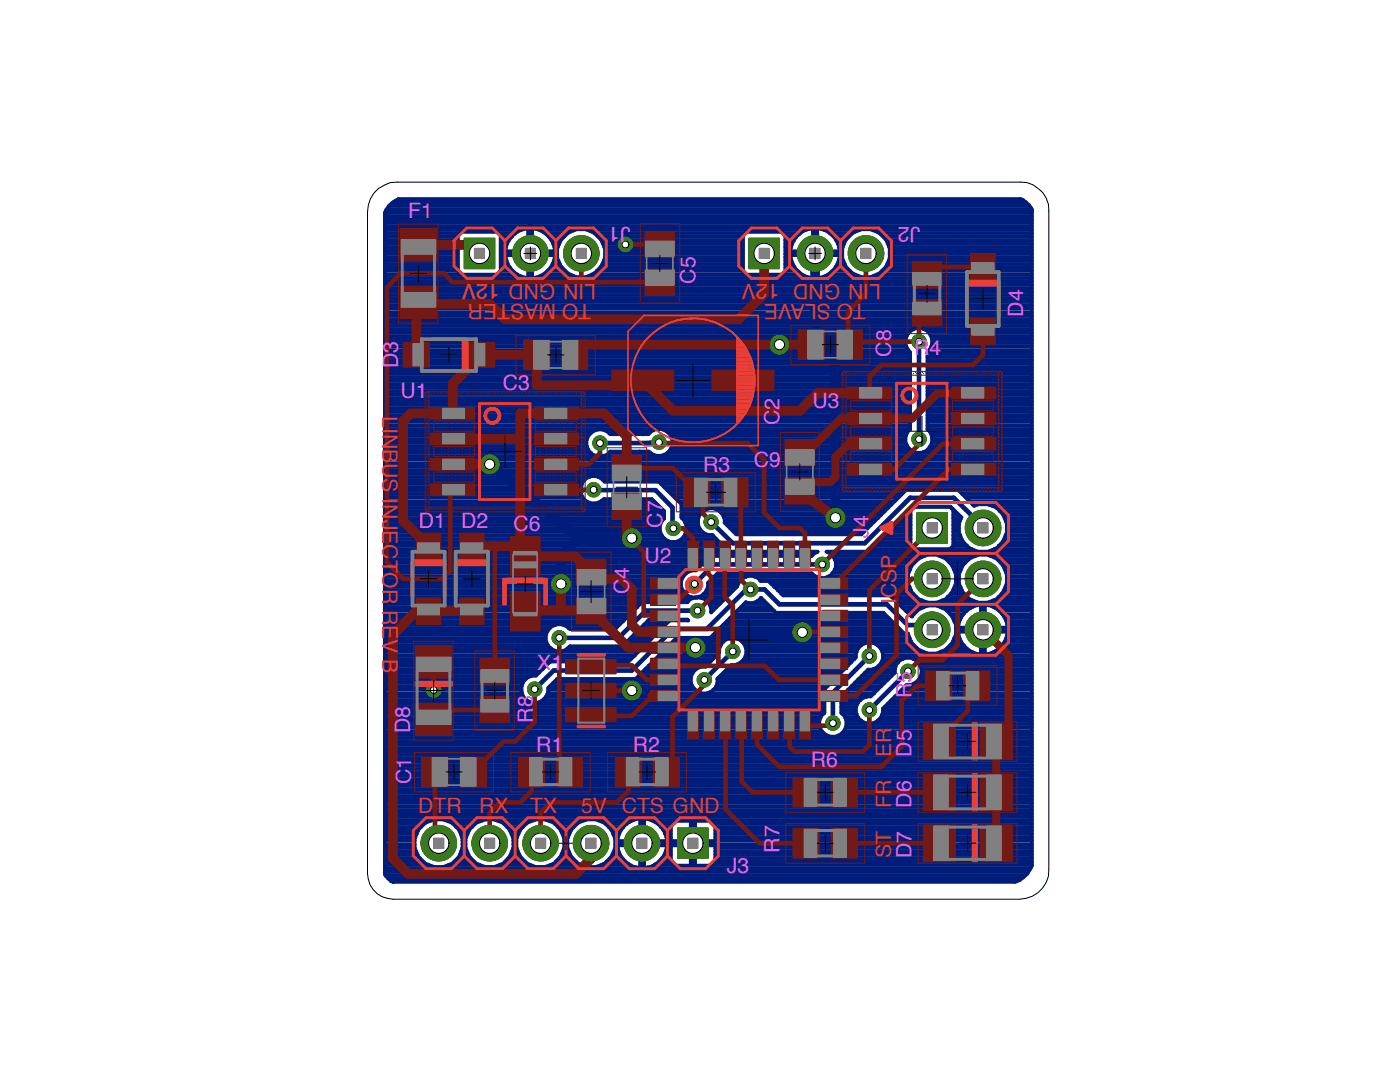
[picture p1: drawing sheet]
<svg xmlns="http://www.w3.org/2000/svg" width="279mm" height="216mm" viewBox="0 0 279 216" stroke-linecap="round" stroke-linejoin="round" font-family="sans-serif">
<defs><g id="words">
<g font-size="4.2" fill="#e85bf9">
<text x="81.4" y="43.4">F1</text>
<text x="125.8" y="45.2" transform="rotate(-180 125.8 45.2)">J1</text>
<text x="183.7" y="45.2" transform="rotate(-180 183.7 45.2)">J2</text>
<text x="138.8" y="56.6" transform="rotate(-90 138.8 56.6)">C5</text>
<text x="204.2" y="63.2" transform="rotate(-90 204.2 63.2)">D4</text>
<text x="177.9" y="71.2" transform="rotate(-90 177.9 71.2)">C8</text>
<text x="182.4" y="70.8">R4</text>
<text x="79.5" y="73.4" transform="rotate(-90 79.5 73.4)">D3</text>
<text x="100.4" y="77.9">C3</text>
<text x="79.9" y="79.4">U1</text>
<text x="162.1" y="81.5">U3</text>
<text x="155.5" y="84.9" transform="rotate(-90 155.5 84.9)">C2</text>
<text x="140.3" y="94.2">R3</text>
<text x="150.5" y="93.1">C9</text>
<text x="83.6" y="105.4">D1</text>
<text x="92" y="105.4">D2</text>
<text x="102.5" y="106">C6</text>
<text x="132.2" y="105.3" transform="rotate(-90 132.2 105.3)">C7</text>
<text x="173.3" y="107.3" transform="rotate(-90 173.3 107.3)">J4</text>
<text x="128.6" y="112.4">U2</text>
<text x="125.6" y="118.5" transform="rotate(-90 125.6 118.5)">C4</text>
<text x="107.2" y="133.7">X1</text>
<text x="181.9" y="139.3" transform="rotate(-90 181.9 139.3)">R5</text>
<text x="81.8" y="146.3" transform="rotate(-90 81.8 146.3)">D8</text>
<text x="106.3" y="144.2" transform="rotate(-90 106.3 144.2)">R8</text>
<text x="107" y="150">R1</text>
<text x="126.3" y="150">R2</text>
<text x="161.8" y="153">R6</text>
<text x="181.9" y="151" transform="rotate(-90 181.9 151)">D5</text>
<text x="82.1" y="156.5" transform="rotate(-90 82.1 156.5)">C1</text>
<text x="181.9" y="161.1" transform="rotate(-90 181.9 161.1)">D6</text>
<text x="155.5" y="170.1" transform="rotate(-90 155.5 170.1)">R7</text>
<text x="181.9" y="171.3" transform="rotate(-90 181.9 171.3)">D7</text>
<text x="145.1" y="174.1">J3</text>
</g>
<g font-size="4.2" fill="#e93f36">
<text x="119" y="56.6" transform="rotate(-180 119 56.6)">LIN GND 12V</text>
<text x="175.8" y="56.6" transform="rotate(-180 175.8 56.6)">LIN GND 12V</text>
<text x="118" y="60.7" transform="rotate(-180 118 60.7)">TO MASTER</text>
<text x="172.8" y="60.7" transform="rotate(-180 172.8 60.7)">TO SLAVE</text>
<text x="76.4" y="83" transform="rotate(90 76.4 83)">LINBUS INJECTOR REV B</text>
<text x="178.9" y="120.5" transform="rotate(-90 178.9 120.5)">ICSP</text>
<text x="177.9" y="151" transform="rotate(-90 177.9 151)">ER</text>
<text x="177.9" y="161.1" transform="rotate(-90 177.9 161.1)">FR</text>
<text x="83.5" y="162.2">DTR</text>
<text x="95.7" y="162.2">RX</text>
<text x="105.8" y="162.2">TX</text>
<text x="116" y="162.2">5V CTS GND</text>
<text x="177.9" y="171.3" transform="rotate(-90 177.9 171.3)">ST</text>
</g>
</g></defs>
<g fill="none" stroke="#001d7b" stroke-width=".76">
<path d="M76.8 54.8h15.3M76.8 59.5h129.1M76.8 58.9h129.1M76.8 58.2h129.1M76.8 57.5h129.1M76.8 56.8h129.1M76.8 56.2h129.1M76.8 55.5h28.3M76.8 54h14.6M76.8 53.4h14.6M76.8 52.7h14.6M76.8 52h14.6"/>
<path d="M76.8 51.3h14.6M76.8 50.7h14.6M76.8 50h14.6M76.8 49.3h14.6M76.8 48.6h14.6M76.8 47.9h14.6M76.8 47.3h14.6M76.8 46.5h15.1M76.8 45.8h27.3M76.8 45.1h129.1M76.8 44.5h129.1M76.8 43.8h129.1"/>
<path d="M76.8 43.1h129.1M76.8 42.4h129.1M77.2 41.8h128.6M77.7 41.1h127.7M78.4 40.4h126.3M91.4 54l.7 .8h11.1M91.4 54v-7l.7-.8h7.2l.6 .8v7M99.5 46.5h3.3M99.9 54l-.6 .8M99.9 54h2.4M99.9 53.4h1.9M99.9 52.7h1.5"/>
<path d="M99.9 52h1.2M99.9 51.3h1M99.9 50.7h5.5M99.9 50h1M99.9 49.3h1.1M99.9 48.6h1.3M99.9 47.9h1.6M99.9 47.3h2.2M101.2 48.6l-.3 1.5h9.9l-.4-1.5M101.5 47.9a4.9 4.9 0 0 1 3.9-2.3v9.9M101.5 47.9l-.3 .7M103.2 54.8l1.5 .6 .7 .1"/>
<path d="M103.2 54.8a4.9 4.9 0 0 1-2.3-3.9h9.9a4.9 4.9 0 0 1-4.6 4.6M105.4 54.8h.8M105.4 55.5h.8M105.4 54h.8M105.4 53.4h.8M105.4 52.7h.8M105.4 52h.8M105.4 51.3h.8M105.4 50h.8M105.4 49.3h.8M105.4 48.6h.8M105.4 47.9h.8"/>
<path d="M105.4 47.3h.8M105.4 46.5h.8M105.4 45.8h.8M106.2 50.7h5M106.5 55.5h55.4M107.5 45.8h7.2M108.5 54.8h5.2M108.8 46.5h4.4M109.3 54h3.5M109.6 47.3a4.7 4.7 0 0 0-3.4-1.7v9.9M109.6 47.3l.5 .6M109.6 47.3h2.9"/>
<path d="M109.9 53.4h2.2M110.1 47.9l.3 .7M110.1 47.9h1.8M110.3 52.7h1.4M110.4 48.6h1.2M110.6 52h.8M110.7 49.3h.7M110.8 51.3h.4M110.8 50h.4M117.2 45.8h43.8M118.2 54.8h41.8M118.7 46.5h30"/>
<path d="M119.1 54h29.2M119.4 47.3h28.9M119.8 53.4h28.5M120.1 47.9h28.2M120.2 52.7h28.1M120.3 48.6h28M120.5 52h27.8M120.6 49.3h27.7M120.8 51.3h27.5M120.8 50.7h27.5M120.8 50h27.5M148.3 54v-7l.6-.8h7.2l.6 .8v7"/>
<path d="M148.3 54l.6 .8M156.3 46.5h3.4M156.7 54l-.6 .8M156.7 54h2.5M156.7 53.4h1.9M156.7 52.7h1.5M156.7 52h1.2M156.7 51.3h1.1M156.7 50.7h5.5M156.7 50h1.1M156.7 49.3h1.1M156.7 48.6h1.4"/>
<path d="M156.7 47.9h1.7M156.7 47.3h2.2M158.1 48.6l-.4 1.5h10l-.5-1.5M158.4 47.9a4.6 4.6 0 0 1 3.8-2.3v9.9M158.4 47.9l-.3 .7M160 54.8a5.5 5.5 0 0 1-2.3-3.9h10a5.6 5.6 0 0 1-2.4 3.9M160 54.8l1.5 .6 .7 .1M162.2 54.8h.9M162.2 55.5h.9M162.2 54h.9M162.2 53.4h.9M162.2 52.7h.9"/>
<path d="M162.2 52h.9M162.2 51.3h.9M162.2 50h.9M162.2 49.3h.9M162.2 48.6h.9M162.2 47.9h.9M162.2 47.3h.9M162.2 46.5h.9M162.2 45.8h.9M163.1 50.7h5M163.4 55.5h42.5M164.4 45.8h7.2"/>
<path d="M165.3 54.8h5.2M165.3 54.8l-1.4 .6-.8 .1M165.6 46.5h4.4M166.1 54h3.5M166.4 47.3h3M166.7 53.4h2.2M166.9 47.9a4.6 4.6 0 0 0-3.8-2.3v9.9M166.9 47.9l.3 .7M166.9 47.9h1.9M167.2 52.7h1.4M167.2 48.6h1.2M167.4 52h.9"/>
<path d="M167.5 49.3h.7M167.6 51.3h.5M167.6 50h.5M174 45.8h31.9M175 54.8h30.9M175.5 46.5h30.4M176 54h29.9M176.3 47.3h29.6M176.7 53.4h29.2M176.9 47.9h29M177.1 52.7h28.8M177.1 48.6h28.8"/>
<path d="M177.4 52h28.5M177.5 49.3h28.4M177.6 51.3h28.3M177.6 50.7h28.3M177.6 50h28.3M76.8 79.4h104.8M76.8 78.8h104.8M76.8 78.1h104.8M76.8 77.4h104.8M76.8 76.6h104.8M76.8 76h104.8M76.8 75.3h104.8"/>
<path d="M76.8 74.6h104.8M76.8 73.9h104.8M76.8 73.3h104.8M76.8 72.6h104.8M76.8 71.9h104.8M76.8 71.2h104.8M76.8 70.5h104.8M76.8 69.9h104.4M76.8 69.1h104.1M76.8 68.4h103.9M76.8 67.8h103.9M76.8 67.1h104.2"/>
<path d="M76.8 66.4h104.6M76.8 65.7h105.5M76.8 65h129.1M76.8 64.4h129.1M76.8 63.7h129.1M76.8 63h129.1M76.8 62.3h129.1M76.8 61.6h129.1M76.8 60.9h129.1M76.8 60.2h129.1M184.4 65.7h21.5M185.1 79.4h20.8"/>
<path d="M185.1 78.8h20.8M185.1 78.1h20.8M185.1 77.4h20.8M185.1 76.6h20.8M185.1 76h20.8M185.1 75.3h20.8M185.1 74.6h20.8M185.1 73.9h20.8M185.1 73.3h20.8M185.1 72.6h20.8M185.1 71.9h20.8M185.1 71.2h20.8"/>
<path d="M185.1 70.5h20.8M185.4 66.4h20.5M185.5 69.9h20.4M185.9 69.1h20M185.9 67.1h20M186 68.4h19.9M186 67.8h19.9M76.8 90.4h41.2M76.8 91h42.3M76.8 85.6h104.8M76.8 99.3h39.5M76.8 98.6h39.1"/>
<path d="M76.8 97.9h39M76.8 97.2h39M76.8 96.5h39.3M76.8 95.9h39.8M76.8 95.2h40.8M76.8 94.5h129.1M76.8 93.8h129.1M76.8 93.2h129.1M76.8 92.5h129.1M76.8 91.7h129.1M76.8 89.7h40.6M76.8 89h40.3"/>
<path d="M76.8 88.3h40.2M76.8 87.7h40.3M76.8 87h40.6M76.8 86.3h41.2M76.8 84.9h104.8M76.8 84.2h104.8M76.8 83.5h104.8M76.8 82.8h104.8M76.8 82.1h104.8M76.8 81.5h104.8M76.8 80.8h104.8M76.8 80.1h104.8"/>
<path d="M115.8 97.2a2.66 2.66 0 0 1 2.1-2.2 2.66 2.66 0 0 1 2.8 1.1h10.8l4.5 4.4v2.7a2.73 2.73 0 0 1 .5 4 2.73 2.73 0 0 1-3.9 .3 2.73 2.73 0 0 1-.1-4v-1.5l-2.4-2.4h-9.6a2.69 2.69 0 0 1-3.6 .4M115.8 97.2v1l.5 1.1M116.3 99.3l.6 .7M119.4 95.2h86.5M120.4 95.9h85.5M121.4 86.3h8.3M121.5 90.4h8.3M127.7 90.1l.1 .1M129.1 90.1v.1M131 85.6l-1 .4-.6 .6h-7.6a2.7 2.7 0 0 0-4.4 .4 2.7 2.7 0 0 0 1.8 4h86.7M131.9 96.5h74M132 85.6a2.72 2.72 0 0 1 1.9 4 2.72 2.72 0 0 1-4.4 .5h-7.7l-.5 .6-1.1 .3"/>
<path d="M132.6 97.2h73.3M133.2 90.4h72.7M133.3 97.9h47.3M133.3 86.3h47.7M133.8 89.7h47.7M133.9 87h46.9M134 98.6h45.9M134.1 89h46.9M134.1 87.7h46.6M134.2 88.3h46.5M134.7 99.3h44.6M181.6 85.6a2.71 2.71 0 0 0-.9 2.8 2.71 2.71 0 0 0 2.1 2"/>
<path d="M181.6 85.6v-15.3a2.75 2.75 0 0 1-.2-4 2.75 2.75 0 0 1 4 0 2.75 2.75 0 0 1-.3 4v15.3M185.1 85.6a2.71 2.71 0 0 1 .9 2.8 2.71 2.71 0 0 1-2.1 2M185.1 85.6h20.8M185.1 84.9h20.8M185.1 84.2h20.8M185.1 83.5h20.8M185.1 82.8h20.8M185.1 82.1h20.8M185.1 81.5h20.8M185.1 80.8h20.8M185.1 80.1h20.8M185.2 89.7h20.7"/>
<path d="M185.7 89h20.2M185.7 86.3h20.2M185.9 87h20M186 88.3h19.9M186 87.7h19.9M191.4 97.9h14.5M192 98.6h13.9M192.7 99.3h13.2M76.8 109.6h68.2M76.8 106.8h55.2M76.8 119.8h60.6M76.8 119.1h61.1"/>
<path d="M76.8 118.5h60M76.8 117.8h59.4M76.8 117.1h59.1M76.8 116.4h59.1M76.8 115.8h59.2M76.8 115.1h59.5M76.8 114.3h60.1M76.8 113.6h62.2M76.8 113h62.9M76.8 112.3h63.6M76.8 111.6h64.3M76.8 110.3h86"/>
<path d="M76.8 108.9h67.5M76.8 108.2h66.8M76.8 107.5h55.8M76.8 106.1h55M76.8 105.4h54.9M76.8 104.8h54.9M76.8 104.1h55.2M76.8 103.4h55.7M76.8 102.7h55.7M76.8 102h55.7M76.8 101.4h55M76.8 100.7h54.4"/>
<path d="M76.8 100h40.1M120.1 100h10.4M135.4 100h43.2M136 102.7h3.6M136 102h4.2M136 101.4h41.2M136 100.7h41.9M136.1 107.5h6.8M136.1 103.4h3.3M136.7 106.8h5.6M136.7 104.1h2.6M136.9 106.1h3.2"/>
<path d="M137 105.4h2.6M137 104.8h2.3M138.7 119.2l-1 .4-.5 .6h-9.1l-5.3 5.3h-9.1a2.74 2.74 0 0 0-4-.3 2.74 2.74 0 0 0 0 4 2.74 2.74 0 0 0 4-.2h10.5l5.4-5.4h7.6l.2 .2h-3.8l-8.2 8.2h-15.7l-2.7 2.8a2.72 2.72 0 0 0-2.7 1.3 2.72 2.72 0 0 0 .1 2.9M139.2 119.1h5.8M140.5 118.5h5.1M141 119.8h3.3M141 117.8h5.3M141.2 117.1h5.8M141.3 116.4h6M141.4 106.8a2.71 2.71 0 0 1-2.2-3.1 2.71 2.71 0 0 1 3-2.3 2.71 2.71 0 0 1 2.4 2.9l2.3 2.3h25l9.1-9h10.1l3.3 3.3a4.8 4.8 0 0 1 6.6 4.1 4.8 4.8 0 0 1-5.8 5.1 4.7 4.7 0 0 1-3.3-6.9l-2.2-2.1h-7.3l-9.1 9h-8.3a2.73 2.73 0 0 1 1.3 4.1 2.73 2.73 0 0 1-4.3 .2h-18.8l-1.9 1.9a2.71 2.71 0 0 1-2.2 2.9M141.8 110.9l-2.9 2.9a2.74 2.74 0 0 0-3 2.4 2.74 2.74 0 0 0 2.2 3h1.6a2.59 2.59 0 0 1 2.2 3l5.2-5.2a2.66 2.66 0 0 1 2-2.1 2.66 2.66 0 0 1 2.7 1h1.6l2.9 2.9h21.4l1 1M141.8 115.8h6"/>
<path d="M142.2 106.8l3.3 3.3h17.7l-.6 .2-.6 .6h-85.2M142.5 115.1h6.4M143.7 102h32.9M144.3 102.7h31.6M144.5 103.4h30.7M144.6 104.1h29.8M145.1 104.8h28.7M145.7 105.4h27.4M146.4 106.1h26M150.6 115.1h12.2M151.3 119.8h1.1M151.7 115.8h29.5"/>
<path d="M153.9 116.4h27.3M154.5 117.1h27M155.2 117.8h26.6M155.9 118.5h26.3M165.3 115.1h15.9M165.3 110.3h40.6M166.1 110.9h18.4M166.1 114.3h15.2M166.6 113.6h15M166.6 111.6h16.6M166.8 113h15.1M166.8 112.3h15.7"/>
<path d="M173.8 109.6h8.6M174.5 108.9h7.2M175.3 108.2h6.4M176 107.5h5.7M176.6 106.8h5.1M177.3 106.1h4.4M178 119.1h4.9M178 105.4h3.7M178.7 119.8l3.3 3.2M178.7 119.8h5.4M178.7 104.8h3M179.3 104.1h2.4"/>
<path d="M180 103.4h1.7M180.7 102.7h1M181.2 116.4a4.9 4.9 0 0 1 4.8-5.8 4.9 4.9 0 0 1 4.8 5.8M181.2 116.4a4.9 4.9 0 0 0 4.8 3.9 4.9 4.9 0 0 0 4.8-3.9M181.4 102h.3M181.7 108.9l.8 .7h11.4M182.1 101.4h.1M182.5 101.1l-.8 .7v7.1M187.5 110.9h7.2M188 119.8h6.2M188.9 111.6h4.4M189.1 119.1h4"/>
<path d="M189.6 101.1l.7 .7v7.1M189.6 112.3h3M189.8 118.5h2.6M189.8 101.4h.1M190.1 113h1.9M190.2 117.8h1.8M190.3 108.9l-.7 .7M190.3 106.8h1.3M190.3 108.9h2.7M190.3 108.2h2M190.3 107.5h1.6M190.3 106.1h1.1"/>
<path d="M190.3 105.4h1.1M190.3 104.8h1.1M190.3 104.1h1.2M190.3 103.4h1.5M190.3 102.7h1M190.3 102h.3M190.4 113.6h1.4M190.5 117.1h1.2M190.7 114.3h.8M190.8 116.4h.6M190.8 115.8h.6M190.8 115.1h.6"/>
<path d="M191.4 116.4a4.9 4.9 0 0 1 4.8-5.8 4.9 4.9 0 0 1 4.7 5.8M191.4 116.4a4.9 4.9 0 0 0 4.8 3.9 4.9 4.9 0 0 0 4.7-3.9M193.4 100h12.5M194.2 100.7h.8M197.3 100.7h8.6M197.6 110.9h8.3M198.1 119.8h7.8M198.4 109.6h7.5M198.9 101.4h7M199.1 111.6h6.8M199.2 119.1h6.7M199.3 108.9h6.6"/>
<path d="M199.6 102h6.3M199.7 112.3h6.2M199.9 118.5h6M200.1 108.2h5.8M200.3 113h5.6M200.3 102.7h5.6M200.3 117.8h5.6M200.4 107.5h5.5M200.5 103.4h5.4M200.6 113.6h5.3M200.7 106.8h5.2M200.7 117.1h5.2"/>
<path d="M200.8 104.1h5.1M200.9 114.3h5M200.9 116.4h5M200.9 115.8h5M200.9 115.1h5M200.9 106.1h5M200.9 105.4h5M200.9 104.8h5M76.8 126h32.4M76.8 138.4h27.4M76.8 139.7h28.3M76.8 139h27.6"/>
<path d="M76.8 137.6h27.3M76.8 136.9h27.3M76.8 136.2h27.5M76.8 135.6h28M76.8 134.9h29.2M76.8 134.2h30.7M76.8 133.5h31.5M76.8 132.9h32.2M76.8 132.2h32.9M76.8 131.5h49.1M76.8 130.8h49.9M76.8 130.1h50.6"/>
<path d="M76.8 129.4h33.2M76.8 128.7h32.5M76.8 128h32.2M76.8 127.4h32.1M76.8 126.7h32.1M76.8 125.3h32.9M76.8 124.7h34.1M76.8 124h47.6M76.8 123.3h48.3M76.8 122.6h49M76.8 121.9h49.6M76.8 121.2h50.3"/>
<path d="M76.8 120.5h51M104.4 139a2.74 2.74 0 0 0 4.6 0M108.3 139.7h56.2M109 139h55.5M109.3 138.4h30.6M109.4 137.6h29.3M109.7 136.9h28.4M110.4 136.2h27.5M111.1 135.6h26.8M112.3 124.7h11.3M113.2 129.4h14.8M113.5 125.3h9.5"/>
<path d="M124.5 128.7h4.2M125.2 128h4.2M125.8 127.4h4.3M126.5 126.7h4.2M127.2 126h4.2M127.4 134.9h10.5M127.9 125.3h4.2M128.1 134.2h10.1M128.5 124.7h4.3M128.8 133.5h10.1M129.2 124h4.3M129.5 132.9h11.4"/>
<path d="M130.2 132.2h11.4M130.8 131.5h11.5M131.5 130.8h11.5M132.2 130.1h11.3M132.9 129.4h10.6M133.5 128.7h10.4M134.3 128h10.1M135 127.4h10.6M137.9 136.2a2.72 2.72 0 0 0 2.6 2.2 2.72 2.72 0 0 0 2.7-2.2M141.2 138.4h23.3M141.6 120.5h2M141.8 121.2h1.1"/>
<path d="M141.9 121.9h.4M142.3 137.6h22.2M142.3 126.7h39M142.8 126.3h.1M142.9 136.9h22.1M143 126h36.9M143.2 136.2h22.5M143.2 135.6h23.2M143.7 125.3h35.6M143.8 134.9h23.3M144.4 124.7h34.2M144.5 134.2h23.2"/>
<path d="M145.1 124h32.8M145.1 133.5h23.3M145.7 123.3h31.5M145.8 132.9h23.4M146.4 122.6h30.2M146.9 127.4h34.6M147.1 121.9h7.4M147.8 132.2h22.1M147.8 121.2h6M148.1 128h33.8M148.5 131.5a2.74 2.74 0 0 0-1.6-4.2 2.74 2.74 0 0 0-3.4 2.9l-2.7 2.8a2.61 2.61 0 0 0-2.9 3.2M148.5 131.5l-.7 .8-1.1 .4h-.7l-2.8 2.7v.8"/>
<path d="M148.5 131.5h22M148.5 120.5h4.6M148.6 128.7h23.3M148.8 130.8h22M148.9 129.4h22.3M148.9 130.1h22.1M167.9 139.7h3.8M167.9 139h5M168.5 138.4h5.9M169.3 137.6h5.8M169.9 136.9h5.9M170.6 136.2h5.9"/>
<path d="M171.2 129.4l-.4 1v.8l-6.3 6.3v4.8l-.6 .5-.4 1M171.2 129.4a2.74 2.74 0 0 1 4.6 0M171.3 135.6h5.8M172 134.9h5.8M172.7 134.2h5.8M174.3 133.5h4.3M175.2 128.7h7.2M175.4 132.9h3.4M175.8 129.4a2.72 2.72 0 0 1 .1 2.9 2.72 2.72 0 0 1-2.7 1.3l-5.3 5.4v3.3l.6 .5 .4 1M175.8 129.4h7.3M176 132.2h3.3M176.1 130.1h8.2"/>
<path d="M176.2 131.5h4M176.2 130.8h29.7M177.9 139.7h28M178.6 139h27.3M179.3 138.4h26.6M179.3 120.5h26.6M179.7 131.7a2.74 2.74 0 0 1 4.2 1.6 2.74 2.74 0 0 1-2.9 3.4l-4.8 4.7a2.73 2.73 0 0 1-2.6 3 2.73 2.73 0 0 1-2.8-2.8 2.73 2.73 0 0 1 3-2.6l4.8-4.8v-.7l.3-1.1zM180 137.6h25.9M180 121.2h4.3M180.7 136.9h25.2M180.8 121.9h2.2M181.5 122.6h.8"/>
<path d="M182 123a4.8 4.8 0 0 1 4.9-2.2 4.8 4.8 0 0 1 3.9 3.9M182 123h.1M182.3 131.5h23.6M182.6 136.2h23.3M183.2 132.2h22.7M183.4 135.6h22.5M183.7 132.9h22.2M183.7 134.9h22.2M183.9 134.2h22M183.9 133.5h22M187.6 130.1h6.4M187.8 121.2h6.1"/>
<path d="M189 129.4h3.9M189 121.9h3.9M189.7 128.7h2.6M189.7 122.6h2.5M190.2 128h1.6M190.2 123.3h1.6M190.4 127.4h1.1M190.4 124h1.1M190.8 124.7a4.9 4.9 0 0 1-3.9 5.7 4.9 4.9 0 0 1-5.7-4h-.8l-4.1-4.1h-21.4l-3-3a2.51 2.51 0 0 1-3 .9l-7.1 7.1h-6.7l-8.2 8.2h-15.7l-1.8 1.8v.7l-.4 1M190.8 126h15.1M190.8 126.7h.5M190.8 125.3h5"/>
<path d="M190.8 124.7h.5M191.2 126a4.7 4.7 0 0 0 1.7 3.4M192.9 121.9a4.7 4.7 0 0 1 2.9-1.2v9.9a4.7 4.7 0 0 1-2.9-1.2M192.9 121.9a4.7 4.7 0 0 0-1.7 3.3h9.9a4.7 4.7 0 0 0-1.7-3.3M195.8 130.1h.7M195.8 129.4h.7M195.8 128.7h.7M195.8 128h.7M195.8 127.4h.7M195.8 126.7h.7M195.8 124.7h.7M195.8 124h.7"/>
<path d="M195.8 123.3h.7M195.8 122.6h.7M195.8 121.9h.7M195.8 121.2h.7M196.5 125.3h9.4M198.3 130.1h7.6M198.4 121.2h7.5M199.4 121.9a4.7 4.7 0 0 0-2.9-1.2v9.9a4.7 4.7 0 0 0 2.9-1.2M199.4 129.4h6.5M199.4 121.9h6.5M200.1 128.7h5.8M200.1 122.6h5.8"/>
<path d="M200.5 128h5.4M200.5 123.3h5.4M200.9 127.4h5M200.9 124h5M201 126.7h4.9M201 124.7h4.9M201.1 126a4.7 4.7 0 0 1-1.7 3.4M76.8 159.5h129.1M76.8 158.9h129.1M76.8 158.2h129.1M76.8 157.5h129.1M76.8 156.8h129.1"/>
<path d="M76.8 156.1h129.1M76.8 155.5h129.1M76.8 154.8h129.1M76.8 154.1h129.1M76.8 153.4h129.1M76.8 152.7h129.1M76.8 152h129.1M76.8 151.3h129.1M76.8 150.6h129.1M76.8 150h129.1M76.8 149.3h129.1M76.8 148.6h129.1"/>
<path d="M76.8 147.9h129.1M76.8 147.3h129.1M76.8 146.6h87.8M76.8 145.9h87.1M76.8 145.1h86.9M76.8 144.5h86.7M76.8 143.8h86.7M76.8 143.1h87M76.8 142.4h87.5M76.8 141.8h87.7M76.8 141.1h87.7M76.8 140.4h87.7"/>
<path d="M163.5 143.8a2.75 2.75 0 0 0 1.2 2.8 2.75 2.75 0 0 0 3 0M167.7 146.6h38.2M167.9 141.8h2.9M167.9 141.1h3M167.9 140.4h3.2M168.2 142.4h2.8M168.5 145.9h37.4M168.7 143.1h2.5M168.8 145.1h37.1M168.9 143.8v1.1l-.4 .9-.8 .8M168.9 144.5h37M168.9 143.8h3"/>
<path d="M175.2 143.8h30.7M175.9 143.1h30M176.1 142.4h29.8M176.2 141.8h29.7M176.6 141.1h29.3M177.2 140.4h28.7M76.8 174.3v-131.8a4.8 4.8 0 0 1 2.7-2.8h124.1a3.2 3.2 0 0 1 2.3 2.1v130.9a5.3 5.3 0 0 1-3.3 3.3h-124.2M76.8 174.3l.1 .1M76.8 174.3l.2 .5 1 1 .4 .2M76.8 173.9h128.5M76.8 173.2h128.9M76.8 172.6h8.7"/>
<path d="M76.8 171.9h7.6M76.8 171.2h7M76.8 170.5h6.5M76.8 169.9h6.3M76.8 169.2h5.9M76.8 168.5h5.9M76.8 167.7h5.9M76.8 167.1h6.1M76.8 166.4h6.4M76.8 165.7h6.6M76.8 165h7.2M76.8 164.4h7.9"/>
<path d="M76.8 163.7h9.3M76.8 163h129.1M76.8 162.3h129.1M76.8 161.6h129.1M76.8 161h129.1M76.8 160.2h129.1M76.9 174.6h127.8M77.5 175.3h126.4M78.4 176h.1M82.7 169.2a4.9 4.9 0 0 1 4.8-5.8 4.9 4.9 0 0 1 4.8 5.8M82.7 169.2a4.9 4.9 0 0 0 4.8 3.9 4.9 4.9 0 0 0 4.8-3.9M88.9 163.7h7.4"/>
<path d="M89.6 172.6h6.1M90.4 164.4h4.4M90.7 171.9h3.9M91 165h3.2M91.4 171.2h2.5M91.6 165.7h2M91.8 170.5h1.7M92 166.4h1.3M92.1 169.9h1.1M92.2 167.1h.8M92.3 169.2h.6M92.3 168.5h.6"/>
<path d="M92.3 167.7h.6M92.9 169.2a4.9 4.9 0 0 1 4.8-5.8 4.9 4.9 0 0 1 4.8 5.8M92.9 169.2a4.9 4.9 0 0 0 4.8 3.9 4.9 4.9 0 0 0 4.8-3.9M99.1 163.7h7.3M99.8 172.6h6M100.5 164.4h4.5M100.9 171.9h3.9M101.2 165h3.1M101.5 171.2h2.6M101.8 165.7h1.9M102 170.5h1.7M102.1 166.4h1.4"/>
<path d="M102.2 169.9h1.1M102.4 167.1h.7M102.5 169.2h.6M102.5 168.5h.6M102.5 167.7h.6M103.1 169.2a4.9 4.9 0 0 1 4.7-5.8 4.9 4.9 0 0 1 4.8 5.8M103.1 169.2a4.9 4.9 0 0 0 4.7 3.9 4.9 4.9 0 0 0 4.8-3.9M109.2 163.7h7.4M109.9 172.6h6M110.7 164.4h4.5M110.9 171.9h4M111.4 165h3.1"/>
<path d="M111.7 171.2h2.5M112 165.7h1.9M112.1 170.5h1.7M112.3 166.4h1.3M112.4 169.9h1.1M112.5 167.1h.8M112.6 169.2h.6M112.6 168.5h.6M112.6 167.7h.6M113.2 169.2a4.9 4.9 0 0 1 4.8-5.8 4.9 4.9 0 0 1 4.8 5.8M113.2 169.2a4.9 4.9 0 0 0 4.8 3.9 4.9 4.9 0 0 0 4.8-3.9M119.4 163.7h6.8"/>
<path d="M120.1 172.6h5.6M120.8 164.4h4.3M121.1 171.9h3.6M121.5 165h2.8M121.8 171.2h2.3M122.1 165.7h1.8M122.2 170.5h1.5M122.4 166.4h1.1M122.5 169.9h1M122.7 167.1h.6M122.8 169.2h.5M122.8 168.5h5"/>
<path d="M122.8 167.7h.4M123.3 167.1l-.1 .7h9.9l-.1-.7M123.5 166.4l-.2 .7M127.8 172.6h.7M127.8 171.9h.7M127.8 171.2h.7M127.8 170.5h.7M127.8 169.9h.7M127.8 169.2h.7M127.8 167.7h.7M127.8 167.1h.7M127.8 166.4h.7"/>
<path d="M127.8 165.7h.7M127.8 165h.7M127.8 164.4h.7M127.8 163.7h.7M128.5 168.5h9.4M130.1 163.7l-1.6-.4v9.9a4.9 4.9 0 0 0 4.6-4.5h-9.9a4.9 4.9 0 0 0 4.6 4.5v-9.9a5.2 5.2 0 0 0-4.3 3.1M130.1 163.7a4.4 4.4 0 0 1 2.7 2.7M130.1 163.7h75.8M130.7 172.6h3.9M131.3 164.4h2.8M131.6 171.9h2.4M131.9 165h2"/>
<path d="M132.2 171.2h1.7M132.4 165.7h1.5M132.6 170.5h1.3M132.8 166.4l.2 .7M132.8 166.4h1.1M132.9 169.9h1M133 169.2h.9M133 167.1h.9M133.1 167.7h.8M133.9 165v2.8h8.9v-2.8M134 171.9l-.1-3.2h8.9l-.1 3.2M134.1 164.4l1-.6h2.8v8.9h-2.8a1.24 1.24 0 0 1-1.1-.8"/>
<path d="M134.1 164.4l-.2 .6M137.9 172.6h.8M137.9 171.9h.8M137.9 171.2h.8M137.9 170.5h.8M137.9 169.9h.8M137.9 169.2h.8M137.9 167.7h.8M137.9 167.1h.8M137.9 166.4h.8M137.9 165.7h.8M137.9 165h.8"/>
<path d="M137.9 164.4h.8M138.7 168.5h67.2M142 172.6h63.9M142.5 164.4l-1-.6h-2.8v8.9h2.8a1.24 1.24 0 0 0 1.2-.8M142.5 164.4l.3 .6M142.5 164.4h63.4M142.7 171.9h63.2M142.8 171.2h63.1M142.8 170.5h63.1M142.8 169.9h63.1M142.8 169.2h63.1M142.8 167.7h63.1"/>
<path d="M142.8 167.1h63.1M142.8 166.4h63.1M142.8 165.7h63.1M142.8 165h63.1"/>
<circle cx="116" cy="50.5" r="4.9"/>
<circle cx="172.8" cy="50.5" r="4.8"/>
</g>
<path d="M162.7 50.6v18.2M155.6 68.8h11.1v34.5M97.7 92.6l17.8 14.8M115.5 107.4h10.6M115.5 107.4l-3.5 3.5v5.6M138.8 129.2l-8.6 8.6h-4.1" fill="none" stroke="#001d7b" stroke-width="1.9"/>
<path d="M124.8 48.8h.3v-5.3h-19.2v7.1M183.4 68.2v19.5M118.5 97.7l12.3 .1 3.4 3.5v4l.2 .1M131.5 88.2l-3.1 .2h-8.7M141.9 104.2l4.3 4.2h26.4l9-9.1h8.8l5.8 5.8v.2M164.1 112.6h-21.7l-3.8 3.9M139.2 121.9h-10.3l-5.4 5.4h-11.9M146.2 130l-5.6 5.7M160.1 126.2l-.5 .5h-16.2l-2.6 2.5h-2M173.5 130.9l-7.3 7.3v6.1M181.2 134l-7.7 7.7M186 125.7l-.9-1h-4l-4.1-4.1h-21.4l-3-3h-3.7l-7.8 7.9h-6.7l-8.3 8.3h-15.6l-3.8 3.7" fill="none" stroke="#001d7b" stroke-width=".93"/>
<path d="M92.6 47.5h6.1v6.1h-6.1z" fill="#3a7a1c"/>
<path d="M92.6 47.5h6.1v6.1h-6.1z" fill="none" stroke="#3a7a1c" stroke-width=".2"/>
<circle cx="95.7" cy="50.5" r="2.03" fill="#fff"/>
<circle cx="95.7" cy="50.6" r="2.03" fill="none" stroke="#000" stroke-width=".2"/>
<circle cx="105.8" cy="50.5" r="3.6" fill="#3a7a1c"/>
<circle cx="105.9" cy="50.6" r="3.6" fill="none" stroke="#3a7a1c" stroke-width=".2"/>
<circle cx="105.8" cy="50.5" r="2.03" fill="#fff"/>
<circle cx="105.9" cy="50.6" r="2.03" fill="none" stroke="#000" stroke-width=".2"/>
<circle cx="116" cy="50.5" r="3.6" fill="#3a7a1c"/>
<circle cx="116" cy="50.6" r="3.6" fill="none" stroke="#3a7a1c" stroke-width=".2"/>
<circle cx="116" cy="50.5" r="2.03" fill="#fff"/>
<circle cx="116" cy="50.6" r="2.03" fill="none" stroke="#000" stroke-width=".2"/>
<path d="M183 102.3h6.1v6.1h-6.1z" fill="#3a7a1c"/>
<path d="M183 102.3h6.1v6.1h-6.1z" fill="none" stroke="#3a7a1c" stroke-width=".2"/>
<circle cx="186" cy="105.3" r="2.03" fill="#fff"/>
<circle cx="186" cy="105.3" r="2.03" fill="none" stroke="#000" stroke-width=".2"/>
<circle cx="196.2" cy="105.3" r="3.6" fill="#3a7a1c"/>
<circle cx="196.2" cy="105.3" r="3.6" fill="none" stroke="#3a7a1c" stroke-width=".2"/>
<circle cx="196.2" cy="105.3" r="2.03" fill="#fff"/>
<circle cx="196.2" cy="105.3" r="2.03" fill="none" stroke="#000" stroke-width=".2"/>
<circle cx="186" cy="115.5" r="3.6" fill="#3a7a1c"/>
<circle cx="186" cy="115.5" r="3.6" fill="none" stroke="#3a7a1c" stroke-width=".2"/>
<circle cx="186" cy="115.5" r="2.03" fill="#fff"/>
<circle cx="186" cy="115.5" r="2.03" fill="none" stroke="#000" stroke-width=".2"/>
<circle cx="196.2" cy="115.5" r="3.6" fill="#3a7a1c"/>
<circle cx="196.2" cy="115.5" r="3.6" fill="none" stroke="#3a7a1c" stroke-width=".2"/>
<circle cx="196.2" cy="115.5" r="2.03" fill="#fff"/>
<circle cx="196.2" cy="115.5" r="2.03" fill="none" stroke="#000" stroke-width=".2"/>
<circle cx="186" cy="125.6" r="3.6" fill="#3a7a1c"/>
<circle cx="186" cy="125.7" r="3.6" fill="none" stroke="#3a7a1c" stroke-width=".2"/>
<circle cx="186" cy="125.6" r="2.03" fill="#fff"/>
<circle cx="186" cy="125.7" r="2.03" fill="none" stroke="#000" stroke-width=".2"/>
<circle cx="196.2" cy="125.6" r="3.6" fill="#3a7a1c"/>
<circle cx="196.2" cy="125.7" r="3.6" fill="none" stroke="#3a7a1c" stroke-width=".2"/>
<circle cx="196.2" cy="125.6" r="2.03" fill="#fff"/>
<circle cx="196.2" cy="125.7" r="2.03" fill="none" stroke="#000" stroke-width=".2"/>
<path d="M149.4 47.5h6.1v6.1h-6.1z" fill="#3a7a1c"/>
<path d="M149.5 47.5h6.1v6.1h-6.1z" fill="none" stroke="#3a7a1c" stroke-width=".2"/>
<circle cx="152.5" cy="50.5" r="2.03" fill="#fff"/>
<circle cx="152.5" cy="50.6" r="2.03" fill="none" stroke="#000" stroke-width=".2"/>
<circle cx="162.6" cy="50.5" r="3.6" fill="#3a7a1c"/>
<circle cx="162.7" cy="50.6" r="3.6" fill="none" stroke="#3a7a1c" stroke-width=".2"/>
<circle cx="162.6" cy="50.5" r="2.03" fill="#fff"/>
<circle cx="162.7" cy="50.6" r="2.03" fill="none" stroke="#000" stroke-width=".2"/>
<circle cx="172.8" cy="50.5" r="3.6" fill="#3a7a1c"/>
<circle cx="172.8" cy="50.6" r="3.6" fill="none" stroke="#3a7a1c" stroke-width=".2"/>
<circle cx="172.8" cy="50.5" r="2.03" fill="#fff"/>
<circle cx="172.8" cy="50.6" r="2.03" fill="none" stroke="#000" stroke-width=".2"/>
<path d="M135.2 165.2h6.1v6.1h-6.1z" fill="#3a7a1c"/>
<path d="M135.2 165.2h6.1v6.1h-6.1z" fill="none" stroke="#3a7a1c" stroke-width=".2"/>
<circle cx="138.3" cy="168.2" r="2.03" fill="#fff"/>
<circle cx="138.3" cy="168.3" r="2.03" fill="none" stroke="#000" stroke-width=".2"/>
<circle cx="128.1" cy="168.2" r="3.6" fill="#3a7a1c"/>
<circle cx="128.1" cy="168.3" r="3.6" fill="none" stroke="#3a7a1c" stroke-width=".2"/>
<circle cx="128.1" cy="168.2" r="2.03" fill="#fff"/>
<circle cx="128.1" cy="168.3" r="2.03" fill="none" stroke="#000" stroke-width=".2"/>
<circle cx="117.9" cy="168.2" r="3.6" fill="#3a7a1c"/>
<circle cx="118" cy="168.3" r="3.6" fill="none" stroke="#3a7a1c" stroke-width=".2"/>
<circle cx="117.9" cy="168.2" r="2.03" fill="#fff"/>
<circle cx="118" cy="168.3" r="2.03" fill="none" stroke="#000" stroke-width=".2"/>
<circle cx="107.9" cy="168.2" r="3.6" fill="#3a7a1c"/>
<circle cx="107.9" cy="168.3" r="3.6" fill="none" stroke="#3a7a1c" stroke-width=".2"/>
<circle cx="107.9" cy="168.2" r="2.03" fill="#fff"/>
<circle cx="107.9" cy="168.3" r="2.03" fill="none" stroke="#000" stroke-width=".2"/>
<circle cx="97.7" cy="168.2" r="3.6" fill="#3a7a1c"/>
<circle cx="97.7" cy="168.3" r="3.6" fill="none" stroke="#3a7a1c" stroke-width=".2"/>
<circle cx="97.7" cy="168.2" r="2.03" fill="#fff"/>
<circle cx="97.7" cy="168.3" r="2.03" fill="none" stroke="#000" stroke-width=".2"/>
<circle cx="87.5" cy="168.2" r="3.6" fill="#3a7a1c"/>
<circle cx="87.6" cy="168.3" r="3.6" fill="none" stroke="#3a7a1c" stroke-width=".2"/>
<circle cx="87.5" cy="168.2" r="2.03" fill="#fff"/>
<circle cx="87.6" cy="168.3" r="2.03" fill="none" stroke="#000" stroke-width=".2"/>
<circle cx="126.1" cy="137.8" r="1.86" fill="#3a7a1c"/>
<circle cx="126.1" cy="137.8" r="1.86" fill="none" stroke="#3a7a1c" stroke-width=".2"/>
<circle cx="126.1" cy="137.8" r="1.02" fill="#fff"/>
<circle cx="126.1" cy="137.8" r="1.02" fill="none" stroke="#000" stroke-width=".2"/>
<circle cx="138.8" cy="129.2" r="1.86" fill="#3a7a1c"/>
<circle cx="138.8" cy="129.2" r="1.86" fill="none" stroke="#3a7a1c" stroke-width=".2"/>
<circle cx="138.8" cy="129.2" r="1.02" fill="#fff"/>
<circle cx="138.8" cy="129.2" r="1.02" fill="none" stroke="#000" stroke-width=".2"/>
<circle cx="160.1" cy="126.2" r="1.86" fill="#3a7a1c"/>
<circle cx="160.1" cy="126.2" r="1.86" fill="none" stroke="#3a7a1c" stroke-width=".2"/>
<circle cx="160.1" cy="126.2" r="1.02" fill="#fff"/>
<circle cx="160.1" cy="126.2" r="1.02" fill="none" stroke="#000" stroke-width=".2"/>
<circle cx="166.7" cy="103.3" r="1.86" fill="#3a7a1c"/>
<circle cx="166.7" cy="103.3" r="1.86" fill="none" stroke="#3a7a1c" stroke-width=".2"/>
<circle cx="166.7" cy="103.3" r="1.02" fill="#fff"/>
<circle cx="166.7" cy="103.3" r="1.02" fill="none" stroke="#000" stroke-width=".2"/>
<circle cx="97.7" cy="92.6" r="1.86" fill="#3a7a1c"/>
<circle cx="97.7" cy="92.6" r="1.86" fill="none" stroke="#3a7a1c" stroke-width=".2"/>
<circle cx="97.7" cy="92.6" r="1.02" fill="#fff"/>
<circle cx="97.7" cy="92.6" r="1.02" fill="none" stroke="#000" stroke-width=".2"/>
<circle cx="126.1" cy="107.4" r="1.86" fill="#3a7a1c"/>
<circle cx="126.1" cy="107.4" r="1.86" fill="none" stroke="#3a7a1c" stroke-width=".2"/>
<circle cx="126.1" cy="107.4" r="1.02" fill="#fff"/>
<circle cx="126.1" cy="107.4" r="1.02" fill="none" stroke="#000" stroke-width=".2"/>
<circle cx="111.9" cy="116.5" r="1.86" fill="#3a7a1c"/>
<circle cx="112" cy="116.5" r="1.86" fill="none" stroke="#3a7a1c" stroke-width=".2"/>
<circle cx="111.9" cy="116.5" r="1.02" fill="#fff"/>
<circle cx="112" cy="116.5" r="1.02" fill="none" stroke="#000" stroke-width=".2"/>
<circle cx="155.5" cy="68.7" r="1.86" fill="#3a7a1c"/>
<circle cx="155.6" cy="68.8" r="1.86" fill="none" stroke="#3a7a1c" stroke-width=".2"/>
<circle cx="155.5" cy="68.7" r="1.02" fill="#fff"/>
<circle cx="155.6" cy="68.8" r="1.02" fill="none" stroke="#000" stroke-width=".2"/>
<circle cx="86.5" cy="137.7" r="1.44" fill="#3a7a1c"/>
<circle cx="86.6" cy="137.7" r="1.44" fill="none" stroke="#3a7a1c" stroke-width=".2"/>
<circle cx="86.5" cy="137.7" r=".68" fill="#fff"/>
<circle cx="86.6" cy="137.7" r=".68" fill="none" stroke="#000" stroke-width=".2"/>
<circle cx="124.8" cy="48.8" r="1.44" fill="#3a7a1c"/>
<circle cx="124.8" cy="48.8" r="1.44" fill="none" stroke="#3a7a1c" stroke-width=".2"/>
<circle cx="124.8" cy="48.8" r=".68" fill="#fff"/>
<circle cx="124.8" cy="48.8" r=".68" fill="none" stroke="#000" stroke-width=".2"/>
<circle cx="141.9" cy="104.1" r="1.44" fill="#3a7a1c"/>
<circle cx="141.9" cy="104.2" r="1.44" fill="none" stroke="#3a7a1c" stroke-width=".2"/>
<circle cx="141.9" cy="104.1" r=".68" fill="#fff"/>
<circle cx="141.9" cy="104.2" r=".68" fill="none" stroke="#000" stroke-width=".2"/>
<circle cx="183.4" cy="87.6" r="1.44" fill="#3a7a1c"/>
<circle cx="183.4" cy="87.7" r="1.44" fill="none" stroke="#3a7a1c" stroke-width=".2"/>
<circle cx="183.4" cy="87.6" r=".68" fill="#fff"/>
<circle cx="183.4" cy="87.7" r=".68" fill="none" stroke="#000" stroke-width=".2"/>
<circle cx="183.4" cy="68.2" r="1.44" fill="#3a7a1c"/>
<circle cx="183.4" cy="68.2" r="1.44" fill="none" stroke="#3a7a1c" stroke-width=".2"/>
<circle cx="183.4" cy="68.2" r=".68" fill="#fff"/>
<circle cx="183.4" cy="68.2" r=".68" fill="none" stroke="#000" stroke-width=".2"/>
<circle cx="131.5" cy="88.2" r="1.44" fill="#3a7a1c"/>
<circle cx="131.5" cy="88.2" r="1.44" fill="none" stroke="#3a7a1c" stroke-width=".2"/>
<circle cx="131.5" cy="88.2" r=".68" fill="#fff"/>
<circle cx="131.5" cy="88.2" r=".68" fill="none" stroke="#000" stroke-width=".2"/>
<circle cx="119.7" cy="88.4" r="1.44" fill="#3a7a1c"/>
<circle cx="119.7" cy="88.4" r="1.44" fill="none" stroke="#3a7a1c" stroke-width=".2"/>
<circle cx="119.7" cy="88.4" r=".68" fill="#fff"/>
<circle cx="119.7" cy="88.4" r=".68" fill="none" stroke="#000" stroke-width=".2"/>
<circle cx="134.4" cy="105.4" r="1.44" fill="#3a7a1c"/>
<circle cx="134.4" cy="105.4" r="1.44" fill="none" stroke="#3a7a1c" stroke-width=".2"/>
<circle cx="134.4" cy="105.4" r=".68" fill="#fff"/>
<circle cx="134.4" cy="105.4" r=".68" fill="none" stroke="#000" stroke-width=".2"/>
<circle cx="118.4" cy="97.7" r="1.44" fill="#3a7a1c"/>
<circle cx="118.5" cy="97.7" r="1.44" fill="none" stroke="#3a7a1c" stroke-width=".2"/>
<circle cx="118.4" cy="97.7" r=".68" fill="#fff"/>
<circle cx="118.5" cy="97.7" r=".68" fill="none" stroke="#000" stroke-width=".2"/>
<circle cx="138.6" cy="116.5" r="1.44" fill="#3a7a1c"/>
<circle cx="138.6" cy="116.5" r="1.44" fill="none" stroke="#3a7a1c" stroke-width=".2"/>
<circle cx="138.6" cy="116.5" r=".68" fill="#fff"/>
<circle cx="138.6" cy="116.5" r=".68" fill="none" stroke="#000" stroke-width=".2"/>
<circle cx="164.1" cy="112.6" r="1.44" fill="#3a7a1c"/>
<circle cx="164.1" cy="112.6" r="1.44" fill="none" stroke="#3a7a1c" stroke-width=".2"/>
<circle cx="164.1" cy="112.6" r=".68" fill="#fff"/>
<circle cx="164.1" cy="112.6" r=".68" fill="none" stroke="#000" stroke-width=".2"/>
<circle cx="106.7" cy="137.5" r="1.44" fill="#3a7a1c"/>
<circle cx="106.7" cy="137.5" r="1.44" fill="none" stroke="#3a7a1c" stroke-width=".2"/>
<circle cx="106.7" cy="137.5" r=".68" fill="#fff"/>
<circle cx="106.7" cy="137.5" r=".68" fill="none" stroke="#000" stroke-width=".2"/>
<circle cx="149.8" cy="117.6" r="1.44" fill="#3a7a1c"/>
<circle cx="149.8" cy="117.6" r="1.44" fill="none" stroke="#3a7a1c" stroke-width=".2"/>
<circle cx="149.8" cy="117.6" r=".68" fill="#fff"/>
<circle cx="149.8" cy="117.6" r=".68" fill="none" stroke="#000" stroke-width=".2"/>
<circle cx="139.2" cy="121.8" r="1.44" fill="#3a7a1c"/>
<circle cx="139.2" cy="121.9" r="1.44" fill="none" stroke="#3a7a1c" stroke-width=".2"/>
<circle cx="139.2" cy="121.8" r=".68" fill="#fff"/>
<circle cx="139.2" cy="121.9" r=".68" fill="none" stroke="#000" stroke-width=".2"/>
<circle cx="111.6" cy="127.3" r="1.44" fill="#3a7a1c"/>
<circle cx="111.6" cy="127.3" r="1.44" fill="none" stroke="#3a7a1c" stroke-width=".2"/>
<circle cx="111.6" cy="127.3" r=".68" fill="#fff"/>
<circle cx="111.6" cy="127.3" r=".68" fill="none" stroke="#000" stroke-width=".2"/>
<circle cx="146.2" cy="130" r="1.44" fill="#3a7a1c"/>
<circle cx="146.2" cy="130" r="1.44" fill="none" stroke="#3a7a1c" stroke-width=".2"/>
<circle cx="146.2" cy="130" r=".68" fill="#fff"/>
<circle cx="146.2" cy="130" r=".68" fill="none" stroke="#000" stroke-width=".2"/>
<circle cx="140.5" cy="135.6" r="1.44" fill="#3a7a1c"/>
<circle cx="140.6" cy="135.7" r="1.44" fill="none" stroke="#3a7a1c" stroke-width=".2"/>
<circle cx="140.5" cy="135.6" r=".68" fill="#fff"/>
<circle cx="140.6" cy="135.7" r=".68" fill="none" stroke="#000" stroke-width=".2"/>
<circle cx="173.5" cy="141.6" r="1.44" fill="#3a7a1c"/>
<circle cx="173.5" cy="141.7" r="1.44" fill="none" stroke="#3a7a1c" stroke-width=".2"/>
<circle cx="173.5" cy="141.6" r=".68" fill="#fff"/>
<circle cx="173.5" cy="141.7" r=".68" fill="none" stroke="#000" stroke-width=".2"/>
<circle cx="181.2" cy="133.9" r="1.44" fill="#3a7a1c"/>
<circle cx="181.2" cy="134" r="1.44" fill="none" stroke="#3a7a1c" stroke-width=".2"/>
<circle cx="181.2" cy="133.9" r=".68" fill="#fff"/>
<circle cx="181.2" cy="134" r=".68" fill="none" stroke="#000" stroke-width=".2"/>
<circle cx="166.2" cy="144.3" r="1.44" fill="#3a7a1c"/>
<circle cx="166.2" cy="144.3" r="1.44" fill="none" stroke="#3a7a1c" stroke-width=".2"/>
<circle cx="166.2" cy="144.3" r=".68" fill="#fff"/>
<circle cx="166.2" cy="144.3" r=".68" fill="none" stroke="#000" stroke-width=".2"/>
<circle cx="173.5" cy="130.9" r="1.44" fill="#3a7a1c"/>
<circle cx="173.5" cy="130.9" r="1.44" fill="none" stroke="#3a7a1c" stroke-width=".2"/>
<circle cx="173.5" cy="130.9" r=".68" fill="#fff"/>
<circle cx="173.5" cy="130.9" r=".68" fill="none" stroke="#000" stroke-width=".2"/>
<path d="M192.3 133.9h5.2v5.9h-5.2z" fill="#741a16"/>
<path d="M192.3 133.9h5.2v5.9h-5.2z" fill="none" stroke="#741a16" stroke-width=".2"/>
<path d="M184.7 133.9h5.2v5.9h-5.2z" fill="#741a16"/>
<path d="M184.7 133.9h5.2v5.9h-5.2z" fill="none" stroke="#741a16" stroke-width=".2"/>
<path d="M165.9 155.1h5.2v5.9h-5.2z" fill="#741a16"/>
<path d="M165.9 155.1h5.2v6h-5.2z" fill="none" stroke="#741a16" stroke-width=".2"/>
<path d="M158.2 155.1h5.3v5.9h-5.3z" fill="#741a16"/>
<path d="M158.3 155.1h5.2v6h-5.2z" fill="none" stroke="#741a16" stroke-width=".2"/>
<path d="M104.5 67.8h5.2v5.9h-5.2z" fill="#741a16"/>
<path d="M104.5 67.8h5.2v6h-5.2z" fill="none" stroke="#741a16" stroke-width=".2"/>
<path d="M112 67.8h5.3v5.9h-5.3z" fill="#741a16"/>
<path d="M112 67.8h5.3v6h-5.3z" fill="none" stroke="#741a16" stroke-width=".2"/>
<path d="M122.1 73.8h12.4v4.1h-12.4z" fill="#741a16"/>
<path d="M122.1 73.9h12.4v4h-12.4z" fill="none" stroke="#741a16" stroke-width=".2"/>
<path d="M142.1 73.8h12.3v4.1h-12.3z" fill="#741a16"/>
<path d="M142.1 73.9h12.4v4h-12.4z" fill="none" stroke="#741a16" stroke-width=".2"/>
<path d="M80.4 68.3h5.3v4.9h-5.3z" fill="#741a16"/>
<path d="M80.5 68.3h5.2v5h-5.2z" fill="none" stroke="#741a16" stroke-width=".2"/>
<path d="M93.5 68.3h5.2v4.9h-5.2z" fill="#741a16"/>
<path d="M93.5 68.3h5.2v5h-5.2z" fill="none" stroke="#741a16" stroke-width=".2"/>
<path d="M122.1 90.8h5.9v5.2h-5.9z" fill="#741a16"/>
<path d="M122.1 90.8h5.9v5.2h-5.9z" fill="none" stroke="#741a16" stroke-width=".2"/>
<path d="M122.1 98.4h5.9v5.2h-5.9z" fill="#741a16"/>
<path d="M122.1 98.4h5.9v5.3h-5.9z" fill="none" stroke="#741a16" stroke-width=".2"/>
<path d="M79.8 45.6h7.3v6.5h-7.3z" fill="#741a16"/>
<path d="M79.9 45.7h7.2v6.4h-7.2z" fill="none" stroke="#741a16" stroke-width=".2"/>
<path d="M79.8 57.1h7.3v6.4h-7.3z" fill="#741a16"/>
<path d="M79.9 57.1h7.2v6.4h-7.2z" fill="none" stroke="#741a16" stroke-width=".2"/>
<path d="M101.9 107.1h5.9v7.8h-5.9z" fill="#741a16"/>
<path d="M101.9 107.1h5.9v7.8h-5.9z" fill="none" stroke="#741a16" stroke-width=".2"/>
<path d="M101.9 118.1h5.9v7.8h-5.9z" fill="#741a16"/>
<path d="M101.9 118.1h5.9v7.8h-5.9z" fill="none" stroke="#741a16" stroke-width=".2"/>
<path d="M85.9 81.3h8.8v2.4h-8.8z" fill="#741a16"/>
<path d="M86 81.3h8.8v2.4h-8.8z" fill="none" stroke="#741a16" stroke-width=".2"/>
<path d="M85.9 86.4h8.8v2.3h-8.8z" fill="#741a16"/>
<path d="M86 86.4h8.8v2.4h-8.8z" fill="none" stroke="#741a16" stroke-width=".2"/>
<path d="M85.9 91.4h8.8v2.4h-8.8z" fill="#741a16"/>
<path d="M86 91.5h8.8v2.3h-8.8z" fill="none" stroke="#741a16" stroke-width=".2"/>
<path d="M85.9 96.5h8.8v2.4h-8.8z" fill="#741a16"/>
<path d="M86 96.5h8.8v2.4h-8.8z" fill="none" stroke="#741a16" stroke-width=".2"/>
<path d="M106.7 96.5h8.8v2.4h-8.8z" fill="#741a16"/>
<path d="M106.7 96.5h8.8v2.4h-8.8z" fill="none" stroke="#741a16" stroke-width=".2"/>
<path d="M106.7 91.4h8.8v2.4h-8.8z" fill="#741a16"/>
<path d="M106.7 91.5h8.8v2.3h-8.8z" fill="none" stroke="#741a16" stroke-width=".2"/>
<path d="M106.7 86.4h8.8v2.3h-8.8z" fill="#741a16"/>
<path d="M106.7 86.4h8.8v2.4h-8.8z" fill="none" stroke="#741a16" stroke-width=".2"/>
<path d="M106.7 81.3h8.8v2.4h-8.8z" fill="#741a16"/>
<path d="M106.7 81.3h8.8v2.4h-8.8z" fill="none" stroke="#741a16" stroke-width=".2"/>
<path d="M169.2 77.2h8.8v2.4h-8.8z" fill="#741a16"/>
<path d="M169.2 77.2h8.8v2.4h-8.8z" fill="none" stroke="#741a16" stroke-width=".2"/>
<path d="M169.2 82.3h8.8v2.4h-8.8z" fill="#741a16"/>
<path d="M169.2 82.3h8.8v2.4h-8.8z" fill="none" stroke="#741a16" stroke-width=".2"/>
<path d="M169.2 87.4h8.8v2.3h-8.8z" fill="#741a16"/>
<path d="M169.2 87.4h8.8v2.4h-8.8z" fill="none" stroke="#741a16" stroke-width=".2"/>
<path d="M169.2 92.5h8.8v2.3h-8.8z" fill="#741a16"/>
<path d="M169.2 92.5h8.8v2.3h-8.8z" fill="none" stroke="#741a16" stroke-width=".2"/>
<path d="M189.9 92.5h8.8v2.3h-8.8z" fill="#741a16"/>
<path d="M189.9 92.5h8.8v2.3h-8.8z" fill="none" stroke="#741a16" stroke-width=".2"/>
<path d="M189.9 87.4h8.8v2.3h-8.8z" fill="#741a16"/>
<path d="M189.9 87.4h8.8v2.4h-8.8z" fill="none" stroke="#741a16" stroke-width=".2"/>
<path d="M189.9 82.3h8.8v2.4h-8.8z" fill="#741a16"/>
<path d="M189.9 82.3h8.8v2.4h-8.8z" fill="none" stroke="#741a16" stroke-width=".2"/>
<path d="M189.9 77.2h8.8v2.4h-8.8z" fill="#741a16"/>
<path d="M189.9 77.2h8.8v2.4h-8.8z" fill="none" stroke="#741a16" stroke-width=".2"/>
<path d="M156.6 87.7h6v5.3h-6z" fill="#741a16"/>
<path d="M156.7 87.7h5.9v5.3h-5.9z" fill="none" stroke="#741a16" stroke-width=".2"/>
<path d="M156.6 95.3h6v5.3h-6z" fill="#741a16"/>
<path d="M156.7 95.4h5.9v5.2h-5.9z" fill="none" stroke="#741a16" stroke-width=".2"/>
<path d="M128.7 53.7h5.9v5.2h-5.9z" fill="#741a16"/>
<path d="M128.7 53.7h5.9v5.2h-5.9z" fill="none" stroke="#741a16" stroke-width=".2"/>
<path d="M128.7 46.1h5.9v5.3h-5.9z" fill="#741a16"/>
<path d="M128.7 46.2h5.9v5.2h-5.9z" fill="none" stroke="#741a16" stroke-width=".2"/>
<path d="M166.9 65.8h5.2v5.9h-5.2z" fill="#741a16"/>
<path d="M166.9 65.8h5.2v5.9h-5.2z" fill="none" stroke="#741a16" stroke-width=".2"/>
<path d="M159.3 65.8h5.2v5.9h-5.2z" fill="#741a16"/>
<path d="M159.3 65.8h5.2v5.9h-5.2z" fill="none" stroke="#741a16" stroke-width=".2"/>
<path d="M193.7 63.5h4.9v5.2h-4.9z" fill="#741a16"/>
<path d="M193.7 63.5h4.9v5.3h-4.9z" fill="none" stroke="#741a16" stroke-width=".2"/>
<path d="M193.7 50.5h4.9v5.3h-4.9z" fill="#741a16"/>
<path d="M193.7 50.6h4.9v5.2h-4.9z" fill="none" stroke="#741a16" stroke-width=".2"/>
<path d="M182 52.2h6v5.3h-6z" fill="#741a16"/>
<path d="M182.1 52.3h5.9v5.2h-5.9z" fill="none" stroke="#741a16" stroke-width=".2"/>
<path d="M182 59.8h6v5.2h-6z" fill="#741a16"/>
<path d="M182.1 59.8h5.9v5.2h-5.9z" fill="none" stroke="#741a16" stroke-width=".2"/>
<path d="M129.8 115.3h5.1v2.2h-5.1z" fill="#741a16"/>
<path d="M129.8 115.3h5.1v2.2h-5.1z" fill="none" stroke="#741a16" stroke-width=".2"/>
<path d="M129.8 118.5h5.1v2.2h-5.1z" fill="#741a16"/>
<path d="M129.8 118.6h5.1v2.2h-5.1z" fill="none" stroke="#741a16" stroke-width=".2"/>
<path d="M129.8 121.8h5.1v2.2h-5.1z" fill="#741a16"/>
<path d="M129.8 121.8h5.1v2.2h-5.1z" fill="none" stroke="#741a16" stroke-width=".2"/>
<path d="M129.8 125h5.1v2.2h-5.1z" fill="#741a16"/>
<path d="M129.8 125h5.1v2.2h-5.1z" fill="none" stroke="#741a16" stroke-width=".2"/>
<path d="M129.8 128.1h5.1v2.2h-5.1z" fill="#741a16"/>
<path d="M129.8 128.1h5.1v2.2h-5.1z" fill="none" stroke="#741a16" stroke-width=".2"/>
<path d="M129.8 131.3h5.1v2.2h-5.1z" fill="#741a16"/>
<path d="M129.8 131.3h5.1v2.2h-5.1z" fill="none" stroke="#741a16" stroke-width=".2"/>
<path d="M129.8 134.5h5.1v2.2h-5.1z" fill="#741a16"/>
<path d="M129.8 134.6h5.1v2.2h-5.1z" fill="none" stroke="#741a16" stroke-width=".2"/>
<path d="M129.8 137.8h5.1v2.2h-5.1z" fill="#741a16"/>
<path d="M129.8 137.8h5.1v2.2h-5.1z" fill="none" stroke="#741a16" stroke-width=".2"/>
<path d="M137.2 142.2h2.2v5.1h-2.2z" fill="#741a16"/>
<path d="M137.2 142.3h2.2v5h-2.2z" fill="none" stroke="#741a16" stroke-width=".2"/>
<path d="M140.4 142.2h2.2v5.1h-2.2z" fill="#741a16"/>
<path d="M140.4 142.3h2.2v5h-2.2z" fill="none" stroke="#741a16" stroke-width=".2"/>
<path d="M143.6 142.2h2.2v5.1h-2.2z" fill="#741a16"/>
<path d="M143.6 142.3h2.2v5h-2.2z" fill="none" stroke="#741a16" stroke-width=".2"/>
<path d="M146.7 142.2h2.2v5.1h-2.2z" fill="#741a16"/>
<path d="M146.7 142.3h2.2v5h-2.2z" fill="none" stroke="#741a16" stroke-width=".2"/>
<path d="M149.9 142.2h2.2v5.1h-2.2z" fill="#741a16"/>
<path d="M150 142.3h2.2v5h-2.2z" fill="none" stroke="#741a16" stroke-width=".2"/>
<path d="M153.2 142.2h2.2v5.1h-2.2z" fill="#741a16"/>
<path d="M153.2 142.3h2.2v5h-2.2z" fill="none" stroke="#741a16" stroke-width=".2"/>
<path d="M156.4 142.2h2.2v5.1h-2.2z" fill="#741a16"/>
<path d="M156.4 142.3h2.2v5h-2.2z" fill="none" stroke="#741a16" stroke-width=".2"/>
<path d="M159.5 142.2h2.2v5.1h-2.2z" fill="#741a16"/>
<path d="M159.5 142.3h2.2v5h-2.2z" fill="none" stroke="#741a16" stroke-width=".2"/>
<path d="M164.1 137.8h5.1v2.2h-5.1z" fill="#741a16"/>
<path d="M164.1 137.8h5.1v2.2h-5.1z" fill="none" stroke="#741a16" stroke-width=".2"/>
<path d="M164.1 134.5h5.1v2.2h-5.1z" fill="#741a16"/>
<path d="M164.1 134.6h5.1v2.2h-5.1z" fill="none" stroke="#741a16" stroke-width=".2"/>
<path d="M164.1 131.3h5.1v2.2h-5.1z" fill="#741a16"/>
<path d="M164.1 131.3h5.1v2.2h-5.1z" fill="none" stroke="#741a16" stroke-width=".2"/>
<path d="M164.1 128.1h5.1v2.2h-5.1z" fill="#741a16"/>
<path d="M164.1 128.1h5.1v2.2h-5.1z" fill="none" stroke="#741a16" stroke-width=".2"/>
<path d="M164.1 125h5.1v2.2h-5.1z" fill="#741a16"/>
<path d="M164.1 125h5.1v2.2h-5.1z" fill="none" stroke="#741a16" stroke-width=".2"/>
<path d="M164.1 121.8h5.1v2.2h-5.1z" fill="#741a16"/>
<path d="M164.1 121.8h5.1v2.2h-5.1z" fill="none" stroke="#741a16" stroke-width=".2"/>
<path d="M164.1 118.5h5.1v2.2h-5.1z" fill="#741a16"/>
<path d="M164.1 118.6h5.1v2.2h-5.1z" fill="none" stroke="#741a16" stroke-width=".2"/>
<path d="M164.1 115.3h5.1v2.2h-5.1z" fill="#741a16"/>
<path d="M164.1 115.3h5.1v2.2h-5.1z" fill="none" stroke="#741a16" stroke-width=".2"/>
<path d="M159.5 107.9h2.2v5.1h-2.2z" fill="#741a16"/>
<path d="M159.5 108h2.2v5.1h-2.2z" fill="none" stroke="#741a16" stroke-width=".2"/>
<path d="M156.4 107.9h2.2v5.1h-2.2z" fill="#741a16"/>
<path d="M156.4 108h2.2v5.1h-2.2z" fill="none" stroke="#741a16" stroke-width=".2"/>
<path d="M153.2 107.9h2.2v5.1h-2.2z" fill="#741a16"/>
<path d="M153.2 108h2.2v5.1h-2.2z" fill="none" stroke="#741a16" stroke-width=".2"/>
<path d="M149.9 107.9h2.2v5.1h-2.2z" fill="#741a16"/>
<path d="M150 108h2.2v5.1h-2.2z" fill="none" stroke="#741a16" stroke-width=".2"/>
<path d="M146.7 107.9h2.2v5.1h-2.2z" fill="#741a16"/>
<path d="M146.7 108h2.2v5.1h-2.2z" fill="none" stroke="#741a16" stroke-width=".2"/>
<path d="M143.6 107.9h2.2v5.1h-2.2z" fill="#741a16"/>
<path d="M143.6 108h2.2v5.1h-2.2z" fill="none" stroke="#741a16" stroke-width=".2"/>
<path d="M140.4 107.9h2.2v5.1h-2.2z" fill="#741a16"/>
<path d="M140.4 108h2.2v5.1h-2.2z" fill="none" stroke="#741a16" stroke-width=".2"/>
<path d="M137.2 107.9h2.2v5.1h-2.2z" fill="#741a16"/>
<path d="M137.2 108h2.2v5.1h-2.2z" fill="none" stroke="#741a16" stroke-width=".2"/>
<path d="M112.9 141.1h10v2.9h-10z" fill="#741a16"/>
<path d="M113 141.2h10v2.8h-10z" fill="none" stroke="#741a16" stroke-width=".2"/>
<path d="M112.9 136.3h10v2.9h-10z" fill="#741a16"/>
<path d="M113 136.3h10v2.9h-10z" fill="none" stroke="#741a16" stroke-width=".2"/>
<path d="M112.9 131.6h10v2.9h-10z" fill="#741a16"/>
<path d="M113 131.6h10v2.9h-10z" fill="none" stroke="#741a16" stroke-width=".2"/>
<path d="M136.4 95.2h5.2v6h-5.2z" fill="#741a16"/>
<path d="M136.4 95.3h5.3v5.9h-5.3z" fill="none" stroke="#741a16" stroke-width=".2"/>
<path d="M144 95.2h5.3v6h-5.3z" fill="#741a16"/>
<path d="M144 95.3h5.3v5.9h-5.3z" fill="none" stroke="#741a16" stroke-width=".2"/>
<path d="M184.2 144.3h6.5v7.3h-6.5z" fill="#741a16"/>
<path d="M184.3 144.3h6.4v7.3h-6.4z" fill="none" stroke="#741a16" stroke-width=".2"/>
<path d="M195.6 144.3h6.4v7.3h-6.4z" fill="#741a16"/>
<path d="M195.6 144.3h6.4v7.3h-6.4z" fill="none" stroke="#741a16" stroke-width=".2"/>
<path d="M184.2 154.4h6.5v7.3h-6.5z" fill="#741a16"/>
<path d="M184.3 154.5h6.4v7.2h-6.4z" fill="none" stroke="#741a16" stroke-width=".2"/>
<path d="M195.6 154.4h6.4v7.3h-6.4z" fill="#741a16"/>
<path d="M195.6 154.5h6.4v7.2h-6.4z" fill="none" stroke="#741a16" stroke-width=".2"/>
<path d="M115 111.6h5.9v5.2h-5.9z" fill="#741a16"/>
<path d="M115 111.6h5.9v5.3h-5.9z" fill="none" stroke="#741a16" stroke-width=".2"/>
<path d="M115 119.2h5.9v5.3h-5.9z" fill="#741a16"/>
<path d="M115 119.2h5.9v5.3h-5.9z" fill="none" stroke="#741a16" stroke-width=".2"/>
<path d="M84.2 151h5.2v6h-5.2z" fill="#741a16"/>
<path d="M84.2 151.1h5.2v5.9h-5.2z" fill="none" stroke="#741a16" stroke-width=".2"/>
<path d="M91.8 151h5.2v6h-5.2z" fill="#741a16"/>
<path d="M91.8 151.1h5.2v5.9h-5.2z" fill="none" stroke="#741a16" stroke-width=".2"/>
<path d="M111 151h5.2v6h-5.2z" fill="#741a16"/>
<path d="M111 151.1h5.3v5.9h-5.3z" fill="none" stroke="#741a16" stroke-width=".2"/>
<path d="M103.5 151h5.2v6h-5.2z" fill="#741a16"/>
<path d="M103.5 151.1h5.2v5.9h-5.2z" fill="none" stroke="#741a16" stroke-width=".2"/>
<path d="M130.3 151h5.3v6h-5.3z" fill="#741a16"/>
<path d="M130.3 151.1h5.3v5.9h-5.3z" fill="none" stroke="#741a16" stroke-width=".2"/>
<path d="M122.8 151h5.2v6h-5.2z" fill="#741a16"/>
<path d="M122.8 151.1h5.2v5.9h-5.2z" fill="none" stroke="#741a16" stroke-width=".2"/>
<path d="M83.1 119.3h4.9v5.2h-4.9z" fill="#741a16"/>
<path d="M83.1 119.3h4.9v5.3h-4.9z" fill="none" stroke="#741a16" stroke-width=".2"/>
<path d="M83.1 106.3h4.9v5.3h-4.9z" fill="#741a16"/>
<path d="M83.1 106.4h4.9v5.2h-4.9z" fill="none" stroke="#741a16" stroke-width=".2"/>
<path d="M91.7 119.3h4.9v5.2h-4.9z" fill="#741a16"/>
<path d="M91.7 119.3h4.9v5.3h-4.9z" fill="none" stroke="#741a16" stroke-width=".2"/>
<path d="M91.7 106.3h4.9v5.3h-4.9z" fill="#741a16"/>
<path d="M91.7 106.4h4.9v5.2h-4.9z" fill="none" stroke="#741a16" stroke-width=".2"/>
<path d="M184.2 164.6h6.5v7.3h-6.5z" fill="#741a16"/>
<path d="M184.3 164.6h6.4v7.3h-6.4z" fill="none" stroke="#741a16" stroke-width=".2"/>
<path d="M195.6 164.6h6.4v7.3h-6.4z" fill="#741a16"/>
<path d="M195.6 164.6h6.4v7.3h-6.4z" fill="none" stroke="#741a16" stroke-width=".2"/>
<path d="M82.9 140.3h7.3v6.4h-7.3z" fill="#741a16"/>
<path d="M82.9 140.3h7.3v6.4h-7.3z" fill="none" stroke="#741a16" stroke-width=".2"/>
<path d="M82.9 128.9h7.3v6.4h-7.3z" fill="#741a16"/>
<path d="M82.9 128.9h7.3v6.4h-7.3z" fill="none" stroke="#741a16" stroke-width=".2"/>
<path d="M95.8 138.9h5.9v5.3h-5.9z" fill="#741a16"/>
<path d="M95.8 139h5.9v5.2h-5.9z" fill="none" stroke="#741a16" stroke-width=".2"/>
<path d="M95.8 131.4h5.9v5.3h-5.9z" fill="#741a16"/>
<path d="M95.8 131.4h5.9v5.3h-5.9z" fill="none" stroke="#741a16" stroke-width=".2"/>
<path d="M165.9 165.3h5.2v5.9h-5.2z" fill="#741a16"/>
<path d="M165.9 165.3h5.2v5.9h-5.2z" fill="none" stroke="#741a16" stroke-width=".2"/>
<path d="M158.2 165.3h5.3v5.9h-5.3z" fill="#741a16"/>
<path d="M158.3 165.3h5.2v5.9h-5.2z" fill="none" stroke="#741a16" stroke-width=".2"/>
<g fill="none" stroke="#741a16" stroke-width="1.9">
<path d="M83.5 48.9h10.6l1.6 1.7M152.5 50.6v8l-5.1 5.1h-46.6l-3.1-3.1h-13.8l-.4-.3-.4 .3v10.2M107 76.9h20.3l1-1 6.1 6.1h25.2l3.6-3.6h10.4M107.1 76.6v-5.8h-11l-5.7 5.8v5.9h-8.4l-1.5 1.5v19.9l5 5.1M148.3 68.8v7.1M161.9 68.8h-45.2l-2 2M90.4 92.6h7.3M90.4 87.6h13.4M125.1 93.4v-6.3l-4.6-4.6h-16.7v26.9M159.6 98l7.1 5.3M94.2 109h8.6M104.8 111h9.9l4.5 4.5h4.9l2 2v7.2l1.4 1.4h4.9"/>
<path d="M112 116.5v5.4M125.1 101v5.4l1 1M94.2 121.9h-11.1l-4.7 4.8v44.6l3.1 3h33.5l3-3v-3M104.8 122l.2-.1h13l7.4 7.3h13.4M118.3 132.8l-.3 .2M130.2 138.9h2.2M118 142.6l.3 .3M125.4 154v.8M151.1 144.8l-.1 .1M198.8 147.9v.5M168.5 168.3h1"/>
</g>
<g fill="none" stroke="#741a16" stroke-width=".93">
<path d="M116 50.6v5.7M124.8 48.8h6.9M131.7 56.4l-41.4-.1-1.7-1.8h-8.7l-2.7 2.8v54.9l3.3 3.3h7.7l1.7-1.6v-15.2l.5-.6-.1-.4M172.8 50.6v8l-3.5 3.6v6.2l.2 .4 .6-.6h13.3v-4.2l1.6-1.5M196.2 53.2l-11.2 .1v1.6M107.1 76.6l-.1 .3M196.2 66.1v4.7l-2 2h-18.3l-2.3 2.3v3.3M111.1 97.7h7.4M119.7 88.4v2l-2.2 2.2h-6.4M125.1 93.4h9.2l4.7 4.8M131.5 88.2l.1 .2h17.6l3.3 3.3v10.6l3.1 3h4l1 1.1 .1 4.1M139 98.2l.4 .4"/>
<path d="M139 98.2h.3l1 1.1v3.2l1.6 1.7M146.7 98.2h1.1v12.3l-.1 .4 .2 .3v4.6l1.9 1.8M183.4 87.7v1l-5 5h-4.8M194.3 93.7h-5l-22.7 22.8M194.3 88.6h-6.1l-24.1 24M98.7 109v25M102.8 109l2 2-1.9-2h.9M126.1 107.4l.5 .9 1.9 1.8v12.7l3.9 .1M134.4 105.4h1.9l2 2 .1 3.2M138.6 116.5l-3.1 3.2h-3.1M141.5 110.5l-.2 .1v3.9l.6 .6v4.1l-2.7 2.7M144.8 110.5l-.2 .1v8.5l1.6 1.7v9.2"/>
<path d="M160 109.8l.7 .8M186 115.5h-4l-3.1 3.1v12.1l-8.1 8.1-4.2 .1M186 105.3l-12.5 12.5v13.1M196.2 115.5l-5.1 5.1v8.1l-3 3.1h-4.6l-2.3 2.2M86.6 132.1v5.6M106.7 137.5v6.5l-3.9 3.9h-2.3l-6 6.1M111.6 127.3v24.7l2.1 2M118 137.8h8.1M118.3 132.8h7.8l3 2.9h3.3M130.2 138.9l-4.1 4h-7.8M132.4 129.2v.1M132.4 126.1v-.6h11v7.4"/>
<path d="M132.4 132.4l.3 .5h19.9l2.9 2.8h11.1M140.6 135.7v1l-6.4 6.3v9.8l-1.3 1.2M166.6 126.1l-6.5 .1M187.3 136.8h-4.3l-3.1 3v9.1l-4 4.1h-20.3l-4.5-4.5v-3.7M194.9 136.8l-1.8 1.7v3.3l-5 5.1-.6 1M86.8 154v13.5l.8 .8M98.7 141.6l-12.1 .1v1.8M106.1 154v3.8l-2.3 2.3h-4l-2.1 2.1v6.1M125.4 154v3.8l-2.4 2.3h-13.1l-2 2.1v6.1M144.7 144.8l.1 16.7 6.8 6.8h9.3M147.8 144.8l.2 .2v11l2.2 2.1h10.7M166.2 144.3l-.5 .5h-5.1"/>
<path d="M168.5 158.1h19M173.5 141.7v7l-1.3 1.3h-13.6l-1-1.1v-4.1M201.3 145.6h-1.6l-.9 2.3M169.5 168.3h18"/>
</g>
<path d="M194.3 78.4l-7.3 .1-4.9 5h-14.3l-6.8 6.9h-1.4M173.6 88.6l-4.3 .1-2.6 2.5v4l-1 1h-4.1l-1.7 1.8h-.3M196.2 125.7l5.1 5v15.2M198.8 148.4v19.9" fill="none" stroke="#741a16" stroke-width="1.6"/>
<path d="M92.6 47.5h6.1v6.1h-6.1z" fill="#3a7a1c"/>
<path d="M92.6 47.5h6.1v6.1h-6.1z" fill="none" stroke="#3a7a1c" stroke-width=".2"/>
<circle cx="95.7" cy="50.5" r="2.03" fill="#fff"/>
<circle cx="95.7" cy="50.6" r="2.03" fill="none" stroke="#000" stroke-width=".2"/>
<circle cx="105.8" cy="50.5" r="3.6" fill="#3a7a1c"/>
<circle cx="105.9" cy="50.6" r="3.6" fill="none" stroke="#3a7a1c" stroke-width=".2"/>
<circle cx="105.8" cy="50.5" r="2.03" fill="#fff"/>
<circle cx="105.9" cy="50.6" r="2.03" fill="none" stroke="#000" stroke-width=".2"/>
<circle cx="116" cy="50.5" r="3.6" fill="#3a7a1c"/>
<circle cx="116" cy="50.6" r="3.6" fill="none" stroke="#3a7a1c" stroke-width=".2"/>
<circle cx="116" cy="50.5" r="2.03" fill="#fff"/>
<circle cx="116" cy="50.6" r="2.03" fill="none" stroke="#000" stroke-width=".2"/>
<path d="M183 102.3h6.1v6.1h-6.1z" fill="#3a7a1c"/>
<path d="M183 102.3h6.1v6.1h-6.1z" fill="none" stroke="#3a7a1c" stroke-width=".2"/>
<circle cx="186" cy="105.3" r="2.03" fill="#fff"/>
<circle cx="186" cy="105.3" r="2.03" fill="none" stroke="#000" stroke-width=".2"/>
<circle cx="196.2" cy="105.3" r="3.6" fill="#3a7a1c"/>
<circle cx="196.2" cy="105.3" r="3.6" fill="none" stroke="#3a7a1c" stroke-width=".2"/>
<circle cx="196.2" cy="105.3" r="2.03" fill="#fff"/>
<circle cx="196.2" cy="105.3" r="2.03" fill="none" stroke="#000" stroke-width=".2"/>
<circle cx="186" cy="115.5" r="3.6" fill="#3a7a1c"/>
<circle cx="186" cy="115.5" r="3.6" fill="none" stroke="#3a7a1c" stroke-width=".2"/>
<circle cx="186" cy="115.5" r="2.03" fill="#fff"/>
<circle cx="186" cy="115.5" r="2.03" fill="none" stroke="#000" stroke-width=".2"/>
<circle cx="196.2" cy="115.5" r="3.6" fill="#3a7a1c"/>
<circle cx="196.2" cy="115.5" r="3.6" fill="none" stroke="#3a7a1c" stroke-width=".2"/>
<circle cx="196.2" cy="115.5" r="2.03" fill="#fff"/>
<circle cx="196.2" cy="115.5" r="2.03" fill="none" stroke="#000" stroke-width=".2"/>
<circle cx="186" cy="125.6" r="3.6" fill="#3a7a1c"/>
<circle cx="186" cy="125.7" r="3.6" fill="none" stroke="#3a7a1c" stroke-width=".2"/>
<circle cx="186" cy="125.6" r="2.03" fill="#fff"/>
<circle cx="186" cy="125.7" r="2.03" fill="none" stroke="#000" stroke-width=".2"/>
<circle cx="196.2" cy="125.6" r="3.6" fill="#3a7a1c"/>
<circle cx="196.2" cy="125.7" r="3.6" fill="none" stroke="#3a7a1c" stroke-width=".2"/>
<circle cx="196.2" cy="125.6" r="2.03" fill="#fff"/>
<circle cx="196.2" cy="125.7" r="2.03" fill="none" stroke="#000" stroke-width=".2"/>
<path d="M149.4 47.5h6.1v6.1h-6.1z" fill="#3a7a1c"/>
<path d="M149.5 47.5h6.1v6.1h-6.1z" fill="none" stroke="#3a7a1c" stroke-width=".2"/>
<circle cx="152.5" cy="50.5" r="2.03" fill="#fff"/>
<circle cx="152.5" cy="50.6" r="2.03" fill="none" stroke="#000" stroke-width=".2"/>
<circle cx="162.6" cy="50.5" r="3.6" fill="#3a7a1c"/>
<circle cx="162.7" cy="50.6" r="3.6" fill="none" stroke="#3a7a1c" stroke-width=".2"/>
<circle cx="162.6" cy="50.5" r="2.03" fill="#fff"/>
<circle cx="162.7" cy="50.6" r="2.03" fill="none" stroke="#000" stroke-width=".2"/>
<circle cx="172.8" cy="50.5" r="3.6" fill="#3a7a1c"/>
<circle cx="172.8" cy="50.6" r="3.6" fill="none" stroke="#3a7a1c" stroke-width=".2"/>
<circle cx="172.8" cy="50.5" r="2.03" fill="#fff"/>
<circle cx="172.8" cy="50.6" r="2.03" fill="none" stroke="#000" stroke-width=".2"/>
<path d="M135.2 165.2h6.1v6.1h-6.1z" fill="#3a7a1c"/>
<path d="M135.2 165.2h6.1v6.1h-6.1z" fill="none" stroke="#3a7a1c" stroke-width=".2"/>
<circle cx="138.3" cy="168.2" r="2.03" fill="#fff"/>
<circle cx="138.3" cy="168.3" r="2.03" fill="none" stroke="#000" stroke-width=".2"/>
<circle cx="128.1" cy="168.2" r="3.6" fill="#3a7a1c"/>
<circle cx="128.1" cy="168.3" r="3.6" fill="none" stroke="#3a7a1c" stroke-width=".2"/>
<circle cx="128.1" cy="168.2" r="2.03" fill="#fff"/>
<circle cx="128.1" cy="168.3" r="2.03" fill="none" stroke="#000" stroke-width=".2"/>
<circle cx="117.9" cy="168.2" r="3.6" fill="#3a7a1c"/>
<circle cx="118" cy="168.3" r="3.6" fill="none" stroke="#3a7a1c" stroke-width=".2"/>
<circle cx="117.9" cy="168.2" r="2.03" fill="#fff"/>
<circle cx="118" cy="168.3" r="2.03" fill="none" stroke="#000" stroke-width=".2"/>
<circle cx="107.9" cy="168.2" r="3.6" fill="#3a7a1c"/>
<circle cx="107.9" cy="168.3" r="3.6" fill="none" stroke="#3a7a1c" stroke-width=".2"/>
<circle cx="107.9" cy="168.2" r="2.03" fill="#fff"/>
<circle cx="107.9" cy="168.3" r="2.03" fill="none" stroke="#000" stroke-width=".2"/>
<circle cx="97.7" cy="168.2" r="3.6" fill="#3a7a1c"/>
<circle cx="97.7" cy="168.3" r="3.6" fill="none" stroke="#3a7a1c" stroke-width=".2"/>
<circle cx="97.7" cy="168.2" r="2.03" fill="#fff"/>
<circle cx="97.7" cy="168.3" r="2.03" fill="none" stroke="#000" stroke-width=".2"/>
<circle cx="87.5" cy="168.2" r="3.6" fill="#3a7a1c"/>
<circle cx="87.6" cy="168.3" r="3.6" fill="none" stroke="#3a7a1c" stroke-width=".2"/>
<circle cx="87.5" cy="168.2" r="2.03" fill="#fff"/>
<circle cx="87.6" cy="168.3" r="2.03" fill="none" stroke="#000" stroke-width=".2"/>
<circle cx="126.1" cy="137.8" r="1.86" fill="#3a7a1c"/>
<circle cx="126.1" cy="137.8" r="1.86" fill="none" stroke="#3a7a1c" stroke-width=".2"/>
<circle cx="126.1" cy="137.8" r="1.02" fill="#fff"/>
<circle cx="126.1" cy="137.8" r="1.02" fill="none" stroke="#000" stroke-width=".2"/>
<circle cx="138.8" cy="129.2" r="1.86" fill="#3a7a1c"/>
<circle cx="138.8" cy="129.2" r="1.86" fill="none" stroke="#3a7a1c" stroke-width=".2"/>
<circle cx="138.8" cy="129.2" r="1.02" fill="#fff"/>
<circle cx="138.8" cy="129.2" r="1.02" fill="none" stroke="#000" stroke-width=".2"/>
<circle cx="160.1" cy="126.2" r="1.86" fill="#3a7a1c"/>
<circle cx="160.1" cy="126.2" r="1.86" fill="none" stroke="#3a7a1c" stroke-width=".2"/>
<circle cx="160.1" cy="126.2" r="1.02" fill="#fff"/>
<circle cx="160.1" cy="126.2" r="1.02" fill="none" stroke="#000" stroke-width=".2"/>
<circle cx="166.7" cy="103.3" r="1.86" fill="#3a7a1c"/>
<circle cx="166.7" cy="103.3" r="1.86" fill="none" stroke="#3a7a1c" stroke-width=".2"/>
<circle cx="166.7" cy="103.3" r="1.02" fill="#fff"/>
<circle cx="166.7" cy="103.3" r="1.02" fill="none" stroke="#000" stroke-width=".2"/>
<circle cx="97.7" cy="92.6" r="1.86" fill="#3a7a1c"/>
<circle cx="97.7" cy="92.6" r="1.86" fill="none" stroke="#3a7a1c" stroke-width=".2"/>
<circle cx="97.7" cy="92.6" r="1.02" fill="#fff"/>
<circle cx="97.7" cy="92.6" r="1.02" fill="none" stroke="#000" stroke-width=".2"/>
<circle cx="126.1" cy="107.4" r="1.86" fill="#3a7a1c"/>
<circle cx="126.1" cy="107.4" r="1.86" fill="none" stroke="#3a7a1c" stroke-width=".2"/>
<circle cx="126.1" cy="107.4" r="1.02" fill="#fff"/>
<circle cx="126.1" cy="107.4" r="1.02" fill="none" stroke="#000" stroke-width=".2"/>
<circle cx="111.9" cy="116.5" r="1.86" fill="#3a7a1c"/>
<circle cx="112" cy="116.5" r="1.86" fill="none" stroke="#3a7a1c" stroke-width=".2"/>
<circle cx="111.9" cy="116.5" r="1.02" fill="#fff"/>
<circle cx="112" cy="116.5" r="1.02" fill="none" stroke="#000" stroke-width=".2"/>
<circle cx="155.5" cy="68.7" r="1.86" fill="#3a7a1c"/>
<circle cx="155.6" cy="68.8" r="1.86" fill="none" stroke="#3a7a1c" stroke-width=".2"/>
<circle cx="155.5" cy="68.7" r="1.02" fill="#fff"/>
<circle cx="155.6" cy="68.8" r="1.02" fill="none" stroke="#000" stroke-width=".2"/>
<circle cx="86.5" cy="137.7" r="1.44" fill="#3a7a1c"/>
<circle cx="86.6" cy="137.7" r="1.44" fill="none" stroke="#3a7a1c" stroke-width=".2"/>
<circle cx="86.5" cy="137.7" r=".68" fill="#fff"/>
<circle cx="86.6" cy="137.7" r=".68" fill="none" stroke="#000" stroke-width=".2"/>
<circle cx="124.8" cy="48.8" r="1.44" fill="#3a7a1c"/>
<circle cx="124.8" cy="48.8" r="1.44" fill="none" stroke="#3a7a1c" stroke-width=".2"/>
<circle cx="124.8" cy="48.8" r=".68" fill="#fff"/>
<circle cx="124.8" cy="48.8" r=".68" fill="none" stroke="#000" stroke-width=".2"/>
<circle cx="141.9" cy="104.1" r="1.44" fill="#3a7a1c"/>
<circle cx="141.9" cy="104.2" r="1.44" fill="none" stroke="#3a7a1c" stroke-width=".2"/>
<circle cx="141.9" cy="104.1" r=".68" fill="#fff"/>
<circle cx="141.9" cy="104.2" r=".68" fill="none" stroke="#000" stroke-width=".2"/>
<circle cx="183.4" cy="87.6" r="1.44" fill="#3a7a1c"/>
<circle cx="183.4" cy="87.7" r="1.44" fill="none" stroke="#3a7a1c" stroke-width=".2"/>
<circle cx="183.4" cy="87.6" r=".68" fill="#fff"/>
<circle cx="183.4" cy="87.7" r=".68" fill="none" stroke="#000" stroke-width=".2"/>
<circle cx="183.4" cy="68.2" r="1.44" fill="#3a7a1c"/>
<circle cx="183.4" cy="68.2" r="1.44" fill="none" stroke="#3a7a1c" stroke-width=".2"/>
<circle cx="183.4" cy="68.2" r=".68" fill="#fff"/>
<circle cx="183.4" cy="68.2" r=".68" fill="none" stroke="#000" stroke-width=".2"/>
<circle cx="131.5" cy="88.2" r="1.44" fill="#3a7a1c"/>
<circle cx="131.5" cy="88.2" r="1.44" fill="none" stroke="#3a7a1c" stroke-width=".2"/>
<circle cx="131.5" cy="88.2" r=".68" fill="#fff"/>
<circle cx="131.5" cy="88.2" r=".68" fill="none" stroke="#000" stroke-width=".2"/>
<circle cx="119.7" cy="88.4" r="1.44" fill="#3a7a1c"/>
<circle cx="119.7" cy="88.4" r="1.44" fill="none" stroke="#3a7a1c" stroke-width=".2"/>
<circle cx="119.7" cy="88.4" r=".68" fill="#fff"/>
<circle cx="119.7" cy="88.4" r=".68" fill="none" stroke="#000" stroke-width=".2"/>
<circle cx="134.4" cy="105.4" r="1.44" fill="#3a7a1c"/>
<circle cx="134.4" cy="105.4" r="1.44" fill="none" stroke="#3a7a1c" stroke-width=".2"/>
<circle cx="134.4" cy="105.4" r=".68" fill="#fff"/>
<circle cx="134.4" cy="105.4" r=".68" fill="none" stroke="#000" stroke-width=".2"/>
<circle cx="118.4" cy="97.7" r="1.44" fill="#3a7a1c"/>
<circle cx="118.5" cy="97.7" r="1.44" fill="none" stroke="#3a7a1c" stroke-width=".2"/>
<circle cx="118.4" cy="97.7" r=".68" fill="#fff"/>
<circle cx="118.5" cy="97.7" r=".68" fill="none" stroke="#000" stroke-width=".2"/>
<circle cx="138.6" cy="116.5" r="1.44" fill="#3a7a1c"/>
<circle cx="138.6" cy="116.5" r="1.44" fill="none" stroke="#3a7a1c" stroke-width=".2"/>
<circle cx="138.6" cy="116.5" r=".68" fill="#fff"/>
<circle cx="138.6" cy="116.5" r=".68" fill="none" stroke="#000" stroke-width=".2"/>
<circle cx="164.1" cy="112.6" r="1.44" fill="#3a7a1c"/>
<circle cx="164.1" cy="112.6" r="1.44" fill="none" stroke="#3a7a1c" stroke-width=".2"/>
<circle cx="164.1" cy="112.6" r=".68" fill="#fff"/>
<circle cx="164.1" cy="112.6" r=".68" fill="none" stroke="#000" stroke-width=".2"/>
<circle cx="106.7" cy="137.5" r="1.44" fill="#3a7a1c"/>
<circle cx="106.7" cy="137.5" r="1.44" fill="none" stroke="#3a7a1c" stroke-width=".2"/>
<circle cx="106.7" cy="137.5" r=".68" fill="#fff"/>
<circle cx="106.7" cy="137.5" r=".68" fill="none" stroke="#000" stroke-width=".2"/>
<circle cx="149.8" cy="117.6" r="1.44" fill="#3a7a1c"/>
<circle cx="149.8" cy="117.6" r="1.44" fill="none" stroke="#3a7a1c" stroke-width=".2"/>
<circle cx="149.8" cy="117.6" r=".68" fill="#fff"/>
<circle cx="149.8" cy="117.6" r=".68" fill="none" stroke="#000" stroke-width=".2"/>
<circle cx="139.2" cy="121.8" r="1.44" fill="#3a7a1c"/>
<circle cx="139.2" cy="121.9" r="1.44" fill="none" stroke="#3a7a1c" stroke-width=".2"/>
<circle cx="139.2" cy="121.8" r=".68" fill="#fff"/>
<circle cx="139.2" cy="121.9" r=".68" fill="none" stroke="#000" stroke-width=".2"/>
<circle cx="111.6" cy="127.3" r="1.44" fill="#3a7a1c"/>
<circle cx="111.6" cy="127.3" r="1.44" fill="none" stroke="#3a7a1c" stroke-width=".2"/>
<circle cx="111.6" cy="127.3" r=".68" fill="#fff"/>
<circle cx="111.6" cy="127.3" r=".68" fill="none" stroke="#000" stroke-width=".2"/>
<circle cx="146.2" cy="130" r="1.44" fill="#3a7a1c"/>
<circle cx="146.2" cy="130" r="1.44" fill="none" stroke="#3a7a1c" stroke-width=".2"/>
<circle cx="146.2" cy="130" r=".68" fill="#fff"/>
<circle cx="146.2" cy="130" r=".68" fill="none" stroke="#000" stroke-width=".2"/>
<circle cx="140.5" cy="135.6" r="1.44" fill="#3a7a1c"/>
<circle cx="140.6" cy="135.7" r="1.44" fill="none" stroke="#3a7a1c" stroke-width=".2"/>
<circle cx="140.5" cy="135.6" r=".68" fill="#fff"/>
<circle cx="140.6" cy="135.7" r=".68" fill="none" stroke="#000" stroke-width=".2"/>
<circle cx="173.5" cy="141.6" r="1.44" fill="#3a7a1c"/>
<circle cx="173.5" cy="141.7" r="1.44" fill="none" stroke="#3a7a1c" stroke-width=".2"/>
<circle cx="173.5" cy="141.6" r=".68" fill="#fff"/>
<circle cx="173.5" cy="141.7" r=".68" fill="none" stroke="#000" stroke-width=".2"/>
<circle cx="181.2" cy="133.9" r="1.44" fill="#3a7a1c"/>
<circle cx="181.2" cy="134" r="1.44" fill="none" stroke="#3a7a1c" stroke-width=".2"/>
<circle cx="181.2" cy="133.9" r=".68" fill="#fff"/>
<circle cx="181.2" cy="134" r=".68" fill="none" stroke="#000" stroke-width=".2"/>
<circle cx="166.2" cy="144.3" r="1.44" fill="#3a7a1c"/>
<circle cx="166.2" cy="144.3" r="1.44" fill="none" stroke="#3a7a1c" stroke-width=".2"/>
<circle cx="166.2" cy="144.3" r=".68" fill="#fff"/>
<circle cx="166.2" cy="144.3" r=".68" fill="none" stroke="#000" stroke-width=".2"/>
<circle cx="173.5" cy="130.9" r="1.44" fill="#3a7a1c"/>
<circle cx="173.5" cy="130.9" r="1.44" fill="none" stroke="#3a7a1c" stroke-width=".2"/>
<circle cx="173.5" cy="130.9" r=".68" fill="#fff"/>
<circle cx="173.5" cy="130.9" r=".68" fill="none" stroke="#000" stroke-width=".2"/>
<path d="M190.1 79.9h8.1v2.1h-8.1z" fill="#741a16"/>
<path d="M190.1 79.9h8.1v2.1h-8.1z" fill="none" stroke="#741a16" stroke-width=".2"/>
<path d="M190.1 85h8.1v2h-8.1z" fill="#741a16"/>
<path d="M190.1 85h8.1v2.1h-8.1z" fill="none" stroke="#741a16" stroke-width=".2"/>
<path d="M190.1 90.1h8.1v2h-8.1z" fill="#741a16"/>
<path d="M190.1 90.1h8.1v2h-8.1z" fill="none" stroke="#741a16" stroke-width=".2"/>
<path d="M169.8 90.1h8.1v2h-8.1z" fill="#741a16"/>
<path d="M169.8 90.1h8.1v2h-8.1z" fill="none" stroke="#741a16" stroke-width=".2"/>
<path d="M169.8 85h8.1v2h-8.1z" fill="#741a16"/>
<path d="M169.8 85h8.1v2.1h-8.1z" fill="none" stroke="#741a16" stroke-width=".2"/>
<path d="M169.8 79.9h8.1v2.1h-8.1z" fill="#741a16"/>
<path d="M169.8 79.9h8.1v2.1h-8.1z" fill="none" stroke="#741a16" stroke-width=".2"/>
<path d="M86.5 84h8.2v2h-8.2z" fill="#741a16"/>
<path d="M86.6 84h8.1v2h-8.1z" fill="none" stroke="#741a16" stroke-width=".2"/>
<path d="M86.5 89.1h8.2v2h-8.2z" fill="#741a16"/>
<path d="M86.6 89.1h8.1v2h-8.1z" fill="none" stroke="#741a16" stroke-width=".2"/>
<path d="M86.5 94.1h8.2v2.1h-8.2z" fill="#741a16"/>
<path d="M86.6 94.2h8.1v2h-8.1z" fill="none" stroke="#741a16" stroke-width=".2"/>
<path d="M106.8 94.1h8.2v2.1h-8.2z" fill="#741a16"/>
<path d="M106.9 94.2h8.1v2h-8.1z" fill="none" stroke="#741a16" stroke-width=".2"/>
<path d="M106.8 89.1h8.2v2h-8.2z" fill="#741a16"/>
<path d="M106.9 89.1h8.1v2h-8.1z" fill="none" stroke="#741a16" stroke-width=".2"/>
<path d="M106.8 84h8.2v2h-8.2z" fill="#741a16"/>
<path d="M79.5 44.7h7.9v19.8h-7.9zM103 66.9h15.8v7.9h-15.8zM106.9 84h8.1v2h-8.1zM121.2 89.3h7.9v15.8h-7.9zM183.2 132.9h15.8v7.8h-15.8zM156.8 154.2h15.8v7.9h-15.8z" fill="none" stroke="#741a16" stroke-width=".2"/>
<path d="M116 78.4l.2-.3h.3l.3 .3v23.5l-.3 .2h-.3l-.2-.2z" fill="#741a16"/>
<path d="M116 78.4l.3-.2h.2l.3 .2v23.5l-.3 .2h-.2l-.3-.2z" fill="none" stroke="#741a16" stroke-width=".2"/>
<path d="M84.8 101.6l.3-.3h31.4l.3 .3v.3l-.3 .2h-31.4l-.3-.2z" fill="#741a16"/>
<path d="M84.9 101.6l.2-.2h31.4l.3 .2v.3l-.3 .2h-31.4l-.2-.2z" fill="none" stroke="#741a16" stroke-width=".2"/>
<path d="M84.8 78.4l.3-.3h.2l.3 .3v23.5l-.3 .2h-.2l-.3-.2z" fill="#741a16"/>
<path d="M84.9 78.4l.2-.2h.3l.2 .2v23.5l-.2 .2h-.3l-.2-.2z" fill="none" stroke="#741a16" stroke-width=".2"/>
<path d="M84.8 78.4l.3-.3h31.4l.3 .3v.3l-.3 .2h-31.4l-.3-.2z" fill="#741a16"/>
<path d="M84.9 78.4l.2-.2h31.4l.3 .2v.3l-.3 .2h-31.4l-.2-.2z" fill="none" stroke="#741a16" stroke-width=".2"/>
<path d="M199.2 74.3l.3-.2h.2l.3 .2v23.5l-.3 .2h-.2l-.3-.2z" fill="#741a16"/>
<path d="M199.2 74.4l.3-.3h.2l.3 .3v23.4l-.3 .3h-.2l-.3-.3z" fill="none" stroke="#741a16" stroke-width=".2"/>
<path d="M168.1 97.5l.2-.2h31.4l.3 .2v.3l-.3 .2h-31.4l-.2-.2z" fill="#741a16"/>
<path d="M168.1 97.6l.2-.3h31.4l.3 .3v.2l-.3 .3h-31.4l-.2-.3z" fill="none" stroke="#741a16" stroke-width=".2"/>
<path d="M168.3 74.1h.3l.2 .2v23.5l-.2 .2h-.3l-.2-.2v-23.5z" fill="#741a16"/>
<path d="M168.1 74.4l.2-.3h.3l.2 .3v23.4l-.2 .3h-.3l-.2-.3z" fill="none" stroke="#741a16" stroke-width=".2"/>
<path d="M168.3 74.1h31.4l.3 .2v.3l-.3 .2h-31.4l-.2-.2v-.3z" fill="#741a16"/>
<g fill="none" stroke="#741a16" stroke-width=".2">
<path d="M127.8 44.6h7.9v15.9h-7.9zM181 50.7h7.9v15.9h-7.9zM157.8 64.9h15.8v7.8h-15.8zM168.1 74.4l.2-.3h31.4l.3 .3v.2l-.3 .3h-31.4l-.2-.3zM135 94.3h15.7v7.8h-15.7zM155.7 86.3h7.8v15.7h-7.8zM114.1 110.2h7.8v15.7h-7.8zM82.6 128h7.8v19.7h-7.8zM94.8 129.9h7.8v15.8h-7.8zM82.7 150.1h15.8v7.9h-15.8zM102 150.1h15.8v7.9h-15.8zM121.3 150.1h15.7v7.9h-15.7z"/>
<path d="M183.2 144h19.8v7.9h-19.8zM183.2 154.2h19.8v7.9h-19.8zM156.8 164.4h15.8v7.8h-15.8zM183.2 164.4h19.8v7.8h-19.8z"/>
</g>
<path d="M86.2 74h6.8M86.2 67.7h6.8M175.9 105.3l2-1v2.1zM176.9 105.3h1" fill="none" stroke="#e93f36" stroke-width=".76"/>
<g fill="none" stroke="#e93f36" stroke-width=".34">
<path d="M128.5 62.9h22.8v26h-22.8l-3.2-3.2v-19.6zM147.1 79.9h2.9M147.1 79.5h3M147.1 79.3h3M147.1 79h3M147.1 78.7h3.1M147.1 78.4h3.2M147.1 78.2h3.3M147.1 77.9h3.3M147.1 77.6h3.4M147.1 77.3h3.4M147.1 77.1h3.5"/>
<path d="M147.1 76.7h3.5M147.1 76.5h3.5M147.1 76.2h3.5M147.1 75.9h3.5M147.1 75.6h3.5M147.1 75.4h3.5M147.1 75.1h3.5M147.1 74.8h3.5M147.1 74.5h3.4M147.1 74.3h3.4M147.1 73.9h3.3M147.1 73.7h3.3"/>
<path d="M147.1 73.4h3.2M147.1 73.2h3.2M147.1 72.8h3.1M147.1 72.6h3M147.1 72.3h3M147.1 72h2.9M147.1 71.7h2.8M147.1 71.5h2.6M147.1 71.1h2.5M147.1 70.9h2.4M147.1 70.6h2.3M147.1 70.4h2.2"/>
<path d="M147.1 70h2M147.1 69.8h1.8M147.1 69.5h1.7M147.1 69.2h1.5M147.1 68.9h1.3M147.1 68.7h1.2M147.1 68.4h.9M147.1 68.1h.7M147.1 67.8h.4M147.1 67.6h.2M150.2 72.5a12.4 12.4 0 0 0-12-9 12.4 12.4 0 0 0-11.9 9.3M150.3 79a12.4 12.4 0 0 1-11.8 9.3 12.4 12.4 0 0 1-12.1-9"/>
<path d="M150.6 76.7a11.7 11.7 0 0 0-3.5-9.4v17.2l1.1-1.3M150.6 76.7l-.7 3.4M147.1 84.3h.2M147.1 84h.4M147.1 83.8h.7M147.1 83.4h.8M147.1 83.2h1.1M147.1 82.9h1.3M147.1 82.7h1.4M147.1 82.3h1.7M147.1 82.1h1.8M147.1 81.8h2"/>
<path d="M147.1 81.5h2.1M147.1 81.2h2.3M147.1 81h2.4M147.1 80.7h2.5M147.1 80.4h2.6M147.1 80.1h2.8M149.9 80.1l-.8 1.6-.9 1.5"/>
<circle cx="138.3" cy="75.9" r="12.4"/>
</g>
<path d="M100.8 48l-2.6-2.5h-5l-2.6 2.5v5.1l2.6 2.5h5l2.6-2.5M100.8 48l2.5-2.5h5.1l2.5 2.5M100.8 48v5.1M100.8 53.1l2.5 2.5h5.1l2.5-2.5M110.9 48l2.6-2.5h5l2.5 2.5v5.1l-2.5 2.5h-5l-2.6-2.5M110.9 48v5.1" fill="none" stroke="#e93f36" stroke-width=".59"/>
<path d="M92.2 67.7h1.2v6.3h-1.2z" fill="#e93f36"/>
<path d="M92.2 67.8h1.2v6.2h-1.2z" fill="none" stroke="#e93f36" stroke-width=".2"/>
<path d="M183.5 110.4l-2.5-2.5v-5.1l2.5-2.5h15.2l2.6 2.5v5.1l-2.6 2.5M183.5 110.4l-2.5 2.6v5l2.5 2.6M183.5 110.4h15.2M198.7 110.4l2.6 2.6v5l-2.6 2.6M183.5 120.6l-2.5 2.5v5.1l2.5 2.5h15.2l2.6-2.5v-5.1l-2.6-2.5M183.5 120.6h15.2" fill="none" stroke="#e93f36" stroke-width=".59"/>
<g fill="none" stroke="#e93f36" stroke-width=".42">
<path d="M100.4 116.3h8.8M100.4 115.9h8.8M100.4 119.7h.5M100.4 119.3h.5M100.4 118.9h.5M100.4 118.6h.5M100.4 118.1h.5M100.4 117.8h.5M100.4 117.4h.5M100.4 117h.5M100.4 116.6h.5M101.3 115.5v.8"/>
<path d="M108.4 115.5v.8M108.6 119.7h.6M108.6 119.3h.6M108.6 118.9h.6M108.6 118.6h.6M108.6 118.1h.6M108.6 117.8h.6M108.6 117.4h.6M108.6 117h.6M108.6 116.6h.6M109.2 116.2h-.6v4.4h.6v-5.1h-8.8v5.1h.5v-4.3M100.4 120.4h.5"/>
<path d="M100.4 120.1h.5M108.6 120.4h.6M108.6 120.1h.6"/>
</g>
<path d="M97.2 81.5a1.73 1.73 0 0 1 2.6 .7 1.73 1.73 0 0 1-1.1 2.4 1.73 1.73 0 0 1-2.2-1.6h.6a1.12 1.12 0 0 1 1.6-1.1 1.12 1.12 0 0 1 .3 1.9 1.12 1.12 0 0 1-1.8-.4l-.1-.4h-.6l.2-.8z" fill-rule="evenodd" fill="#e93f36"/>
<path d="M97.2 81.6a1.73 1.73 0 0 1 2.6 .6 1.73 1.73 0 0 1-1.1 2.4 1.73 1.73 0 0 1-2.2-1.6h.6a1.12 1.12 0 0 1 1.6-1 1.12 1.12 0 0 1 .3 1.8 1.12 1.12 0 0 1-1.8-.4l-.1-.4h-.6l.2-.8z" fill="none" stroke="#e93f36" stroke-width=".2"/>
<path d="M95.7 80.5h10.1v19.2h-10.1z" fill="none" stroke="#e93f36" stroke-width=".59"/>
<path d="M180.4 77.6a1.73 1.73 0 0 1 2.7 .6 1.73 1.73 0 0 1-1.3 2.4 1.73 1.73 0 0 1-2.1-1.7h.6a1.12 1.12 0 0 1 1.6-1 1.12 1.12 0 0 1 .3 1.8 1.12 1.12 0 0 1-1.8-.4l-.1-.4h-.6l.2-.8z" fill-rule="evenodd" fill="#e93f36"/>
<path d="M180.4 77.6a1.73 1.73 0 0 1 2.7 .6 1.73 1.73 0 0 1-1.2 2.4 1.73 1.73 0 0 1-2.1-1.7h.6a1.12 1.12 0 0 1 1.5-1 1.12 1.12 0 0 1 .4 1.8 1.12 1.12 0 0 1-1.9-.3v-.5h-.6l.1-.7z" fill="none" stroke="#e93f36" stroke-width=".2"/>
<path d="M157.6 48l-2.6-2.5h-5l-2.6 2.5v5.1l2.6 2.5h5l2.6-2.5M157.6 48l2.5-2.5h5.1l2.5 2.5M157.6 48v5.1M157.6 53.1l2.5 2.5h5.1l2.5-2.5M167.7 48l2.6-2.5h5.1l2.5 2.5v5.1l-2.5 2.5h-5.1l-2.6-2.5M167.7 48v5.1M178.9 76.5h10.1v19.1h-10.1z" fill="none" stroke="#e93f36" stroke-width=".59"/>
<path d="M193 56.2v6.9M199.3 56.2v6.9" fill="none" stroke="#e93f36" stroke-width=".76"/>
<path d="M193 55.9h6.3v1.2h-6.3z" fill="#e93f36"/>
<path d="M193.1 55.9h6.2v1.2h-6.2z" fill="none" stroke="#e93f36" stroke-width=".2"/>
<path d="M137.4 115.3a1.73 1.73 0 0 1 2.6 .7 1.73 1.73 0 0 1-1.2 2.4 1.73 1.73 0 0 1-2.1-1.7h.6a1.17 1.17 0 0 1 1.5-1.1 1.17 1.17 0 0 1 .7 1.6 1.17 1.17 0 0 1-1.7 .4l-.5-.9h-.6l.2-.8z" fill-rule="evenodd" fill="#e93f36"/>
<path d="M137.4 115.3a1.73 1.73 0 0 1 2.7 .7 1.73 1.73 0 0 1-1.2 2.4 1.73 1.73 0 0 1-2.1-1.7h.6a1.17 1.17 0 0 1 1.4-1.1 1.17 1.17 0 0 1 .8 1.7 1.17 1.17 0 0 1-1.8 .3l-.4-.9h-.6l.1-.8z" fill="none" stroke="#e93f36" stroke-width=".2"/>
<g fill="none" stroke="#e93f36" stroke-width=".59">
<path d="M136.8 113.6h26.7v28.1h-28v-26.6zM92.6 165.7l-2.5-2.5h-5.1l-2.5 2.5v5.1l2.5 2.5h5.1l2.5-2.5M92.6 165.7l2.6-2.5h5.1l2.5 2.5M92.6 170.8l2.6 2.5h5.1l2.5-2.5M92.6 165.7v5.1M102.8 165.7l2.5-2.5h5.1l2.6 2.5M102.8 170.8l2.5 2.5h5.1l2.6-2.5M102.8 165.7v5.1M113 165.7l2.5-2.5h5l2.5 2.5M113 170.8l2.5 2.5h5l2.5-2.5M113 165.7v5.1M123 165.7l2.6-2.5h5.1l2.5 2.5"/>
<path d="M123 165.7v5.1M123 170.8l2.6 2.5h5.1l2.5-2.5M133.2 165.7l2.5-2.5h5.1l2.6 2.5v5.1l-2.6 2.5h-5.1l-2.5-2.5M133.2 165.7v5.1"/>
</g>
<path d="M82.3 112.1v6.8M88.8 112.1v6.8M115.4 130.7h5.2M115.4 145h5.2" fill="none" stroke="#e93f36" stroke-width=".76"/>
<g fill="none" stroke="#e93f36" stroke-width=".42">
<path d="M194.2 144.4h.7v7.1h-.7zM194.2 154.5h.7v7.1h-.7zM194.2 151.2h.7M194.2 150.9h.7M194.2 150.5h.7M194.2 150.1h.7M194.2 149.7h.7M194.2 149.4h.7M194.2 148.9h.7M194.2 148.6h.7M194.2 148.2h.7M194.2 147.8h.7"/>
<path d="M194.2 147.5h.7M194.2 147.1h.7M194.2 146.7h.7M194.2 146.3h.7M194.2 146h.7M194.2 145.6h.7M194.2 145.2h.7M194.2 144.8h.7M194.2 144.5h.7M194.2 159.6h.7M194.2 159.3h.7M194.2 158.9h.7"/>
<path d="M194.2 158.5h.7M194.2 158.1h.7M194.2 157.8h.7M194.2 157.3h.7M194.2 157h.7M194.2 156.6h.7M194.2 156.2h.7M194.2 155.8h.7M194.2 155.5h.7M194.2 155h.7M194.2 154.7h.7M194.2 161.6h.7"/>
<path d="M194.2 161.1h.7M194.2 160.8h.7M194.2 160.4h.7M194.2 160h.7"/>
</g>
<path d="M82.4 111.7h6.2v1.2h-6.2z" fill="#e93f36"/>
<path d="M82.4 111.7h6.3v1.2h-6.3z" fill="none" stroke="#e93f36" stroke-width=".2"/>
<path d="M91 112.1v6.8M97.4 112.1v6.8" fill="none" stroke="#e93f36" stroke-width=".76"/>
<path d="M91 111.7h6.3v1.2h-6.3z" fill="#e93f36"/>
<path d="M91 111.7h6.3v1.2h-6.3z" fill="none" stroke="#e93f36" stroke-width=".2"/>
<g fill="none" stroke="#e93f36" stroke-width=".42">
<path d="M83 136.1h7.1v.7h-7.1zM83 136.4h7.1M194.2 164.7h.7v7.1h-.7zM194.2 171.5h.7M194.2 171h.7M194.2 170.7h.7M194.2 170.3h.7M194.2 169.9h.7M194.2 169.5h.7M194.2 169.2h.7M194.2 168.8h.7M194.2 168.4h.7"/>
<path d="M194.2 168h.7M194.2 167.7h.7M194.2 167.2h.7M194.2 166.9h.7M194.2 166.5h.7M194.2 166.1h.7M194.2 165.7h.7M194.2 165.4h.7M194.2 165h.7"/>
</g>
<path d="M189.4 139.3h3.3M189.4 134.3h3.3" fill="none" stroke="#808080" stroke-width=".59"/>
<path d="M186.9 134h2.5v5.6h-2.5z" fill="#808080"/>
<path d="M186.9 134h2.5v5.6h-2.5z" fill="none" stroke="#808080" stroke-width=".2"/>
<path d="M192.8 134h2.5v5.6h-2.5z" fill="#808080"/>
<path d="M192.8 134h2.5v5.6h-2.5z" fill="none" stroke="#808080" stroke-width=".2"/>
<path d="M163.1 155.6h3.2M163.1 160.6h3.2" fill="none" stroke="#808080" stroke-width=".59"/>
<path d="M160.4 155.3h2.6v5.6h-2.6z" fill="#808080"/>
<path d="M160.5 155.3h2.5v5.6h-2.5z" fill="none" stroke="#808080" stroke-width=".2"/>
<path d="M166.4 155.3h2.5v5.6h-2.5z" fill="#808080"/>
<path d="M166.4 155.3h2.5v5.6h-2.5z" fill="none" stroke="#808080" stroke-width=".2"/>
<path d="M109.4 68.2h3.1M109.5 73.4h3" fill="none" stroke="#808080" stroke-width=".34"/>
<path d="M106.5 67.9h3.1v5.8h-3.1z" fill="#808080"/>
<path d="M106.5 67.9h3.1v5.8h-3.1z" fill="none" stroke="#808080" stroke-width=".2"/>
<path d="M112.3 67.9h3v5.8h-3z" fill="#808080"/>
<path d="M112.3 67.9h3v5.8h-3z" fill="none" stroke="#808080" stroke-width=".2"/>
<path d="M104.8 49.5h2v2.1h-2z" fill="#808080"/>
<path d="M104.8 49.6h2.1v2h-2.1z" fill="none" stroke="#808080" stroke-width=".2"/>
<path d="M94.7 49.5h2v2.1h-2z" fill="#808080"/>
<path d="M94.7 49.6h2v2h-2z" fill="none" stroke="#808080" stroke-width=".2"/>
<path d="M115 49.5h2v2.1h-2z" fill="#808080"/>
<path d="M115 49.6h2v2h-2z" fill="none" stroke="#808080" stroke-width=".2"/>
<path d="M84.2 67.7h10.8v6.3h-10.8z" fill="none" stroke="#808080" stroke-width=".76"/>
<path d="M95.2 68.6h1.6v4.4h-1.6z" fill="#808080"/>
<path d="M95.3 68.6h1.5v4.4h-1.5z" fill="none" stroke="#808080" stroke-width=".2"/>
<path d="M82.4 68.6h1.5v4.4h-1.5z" fill="#808080"/>
<path d="M82.4 68.6h1.5v4.4h-1.5z" fill="none" stroke="#808080" stroke-width=".2"/>
<path d="M122.4 95.8v2.9M127.8 95.7v3" fill="none" stroke="#808080" stroke-width=".34"/>
<path d="M122.2 92.8h5.7v3h-5.7z" fill="#808080"/>
<path d="M122.2 92.8h5.8v3.1h-5.8z" fill="none" stroke="#808080" stroke-width=".2"/>
<path d="M122.2 98.6h5.7v3h-5.7z" fill="#808080"/>
<path d="M122.2 98.6h5.8v3h-5.8z" fill="none" stroke="#808080" stroke-width=".2"/>
<path d="M80.3 50.7v7.7M86.7 50.7v7.7" fill="none" stroke="#808080" stroke-width=".59"/>
<path d="M80 47.8h7v2.9h-7z" fill="#808080"/>
<path d="M80 47.9h7v2.8h-7z" fill="none" stroke="#808080" stroke-width=".2"/>
<path d="M80 58.4h7v2.9h-7z" fill="#808080"/>
<path d="M80 58.4h7v2.9h-7z" fill="none" stroke="#808080" stroke-width=".2"/>
<path d="M185 104.3h2v2h-2z" fill="#808080"/>
<path d="M185 104.3h2v2.1h-2z" fill="none" stroke="#808080" stroke-width=".2"/>
<path d="M195.2 104.3h2v2h-2z" fill="#808080"/>
<path d="M195.2 104.3h2v2.1h-2z" fill="none" stroke="#808080" stroke-width=".2"/>
<path d="M195.2 114.5h2v2h-2z" fill="#808080"/>
<path d="M195.2 114.5h2v2h-2z" fill="none" stroke="#808080" stroke-width=".2"/>
<path d="M185 114.5h2v2h-2z" fill="#808080"/>
<path d="M185 114.5h2v2h-2z" fill="none" stroke="#808080" stroke-width=".2"/>
<path d="M195.2 124.6h2v2.1h-2z" fill="#808080"/>
<path d="M195.2 124.7h2v2h-2z" fill="none" stroke="#808080" stroke-width=".2"/>
<path d="M185 124.6h2v2.1h-2z" fill="#808080"/>
<path d="M185 124.7h2v2h-2z" fill="none" stroke="#808080" stroke-width=".2"/>
<path d="M102.4 110.7h4.8v11.6h-4.8z" fill="none" stroke="#808080" stroke-width=".34"/>
<path d="M102.4 122.3h4.8v.6h-4.8z" fill="#808080"/>
<path d="M102.5 122.4h4.7v.5h-4.7z" fill="none" stroke="#808080" stroke-width=".2"/>
<path d="M102.4 110.1h4.8v.5h-4.8z" fill="#808080"/>
<path d="M102.5 110.1h4.7v.5h-4.7z" fill="none" stroke="#808080" stroke-width=".2"/>
<path d="M102.4 112.1h4.9v1.2h-4.9z" fill="#808080"/>
<path d="M102.4 112.1h4.9v1.2h-4.9z" fill="none" stroke="#808080" stroke-width=".2"/>
<path d="M88.3 81.4h4.4v2.1h-4.4z" fill="#808080"/>
<path d="M88.3 81.5h4.4v2h-4.4z" fill="none" stroke="#808080" stroke-width=".2"/>
<path d="M88.3 86.5h4.4v2.1h-4.4z" fill="#808080"/>
<path d="M88.3 86.6h4.4v2h-4.4z" fill="none" stroke="#808080" stroke-width=".2"/>
<path d="M88.3 91.6h4.4v2h-4.4z" fill="#808080"/>
<path d="M88.3 91.6h4.4v2.1h-4.4z" fill="none" stroke="#808080" stroke-width=".2"/>
<path d="M88.3 96.7h4.4v2h-4.4z" fill="#808080"/>
<path d="M88.3 96.7h4.4v2h-4.4z" fill="none" stroke="#808080" stroke-width=".2"/>
<path d="M108.7 96.7h4.4v2h-4.4z" fill="#808080"/>
<path d="M108.7 96.7h4.4v2h-4.4z" fill="none" stroke="#808080" stroke-width=".2"/>
<path d="M108.7 91.6h4.4v2h-4.4z" fill="#808080"/>
<path d="M108.7 91.6h4.4v2.1h-4.4z" fill="none" stroke="#808080" stroke-width=".2"/>
<path d="M108.7 86.5h4.4v2.1h-4.4z" fill="#808080"/>
<path d="M108.7 86.6h4.4v2h-4.4z" fill="none" stroke="#808080" stroke-width=".2"/>
<path d="M108.7 81.4h4.4v2.1h-4.4z" fill="#808080"/>
<path d="M108.7 81.5h4.4v2h-4.4z" fill="none" stroke="#808080" stroke-width=".2"/>
<path d="M171.5 77.4h4.4v2h-4.4z" fill="#808080"/>
<path d="M171.6 77.4h4.4v2h-4.4z" fill="none" stroke="#808080" stroke-width=".2"/>
<path d="M171.5 82.5h4.4v2h-4.4z" fill="#808080"/>
<path d="M171.6 82.5h4.4v2h-4.4z" fill="none" stroke="#808080" stroke-width=".2"/>
<path d="M171.5 87.5h4.4v2.1h-4.4z" fill="#808080"/>
<path d="M171.6 87.6h4.4v2h-4.4z" fill="none" stroke="#808080" stroke-width=".2"/>
<path d="M171.5 92.6h4.4v2.1h-4.4z" fill="#808080"/>
<path d="M171.6 92.6h4.4v2.1h-4.4z" fill="none" stroke="#808080" stroke-width=".2"/>
<path d="M191.9 92.6h4.4v2.1h-4.4z" fill="#808080"/>
<path d="M192 92.6h4.4v2.1h-4.4z" fill="none" stroke="#808080" stroke-width=".2"/>
<path d="M191.9 87.5h4.4v2.1h-4.4z" fill="#808080"/>
<path d="M192 87.6h4.4v2h-4.4z" fill="none" stroke="#808080" stroke-width=".2"/>
<path d="M191.9 82.5h4.4v2h-4.4z" fill="#808080"/>
<path d="M192 82.5h4.4v2h-4.4z" fill="none" stroke="#808080" stroke-width=".2"/>
<path d="M191.9 77.4h4.4v2h-4.4z" fill="#808080"/>
<path d="M192 77.4h4.4v2h-4.4z" fill="none" stroke="#808080" stroke-width=".2"/>
<path d="M161.6 49.5h2.1v2.1h-2.1z" fill="#808080"/>
<path d="M161.6 49.6h2.1v2h-2.1z" fill="none" stroke="#808080" stroke-width=".2"/>
<path d="M151.5 49.5h2v2.1h-2z" fill="#808080"/>
<path d="M151.5 49.6h2v2h-2z" fill="none" stroke="#808080" stroke-width=".2"/>
<path d="M171.8 49.5h2v2.1h-2z" fill="#808080"/>
<path d="M171.8 49.6h2v2h-2z" fill="none" stroke="#808080" stroke-width=".2"/>
<path d="M157 92.7v3M162.2 92.6v3.1" fill="none" stroke="#808080" stroke-width=".34"/>
<path d="M156.7 89.7h5.8v3.1h-5.8z" fill="#808080"/>
<path d="M156.7 89.8h5.8v3h-5.8z" fill="none" stroke="#808080" stroke-width=".2"/>
<path d="M156.7 95.6h5.8v3h-5.8z" fill="#808080"/>
<path d="M156.7 95.6h5.8v3.1h-5.8z" fill="none" stroke="#808080" stroke-width=".2"/>
<path d="M129.1 51.1v3M134.3 51.1v2.9" fill="none" stroke="#808080" stroke-width=".34"/>
<path d="M128.8 53.8h5.7v3.1h-5.7z" fill="#808080"/>
<path d="M128.8 53.9h5.8v3h-5.8z" fill="none" stroke="#808080" stroke-width=".2"/>
<path d="M128.8 48.1h5.7v3h-5.7z" fill="#808080"/>
<path d="M128.8 48.1h5.8v3.1h-5.8z" fill="none" stroke="#808080" stroke-width=".2"/>
<path d="M164.2 71.4h3M164.2 66.1h3" fill="none" stroke="#808080" stroke-width=".34"/>
<path d="M167 65.9h3.1v5.7h-3.1z" fill="#808080"/>
<path d="M167.1 65.9h3v5.7h-3z" fill="none" stroke="#808080" stroke-width=".2"/>
<path d="M161.2 65.9h3.1v5.7h-3.1z" fill="#808080"/>
<path d="M161.2 65.9h3.1v5.7h-3.1z" fill="none" stroke="#808080" stroke-width=".2"/>
<path d="M193 54.3h6.3v10.7h-6.3z" fill="none" stroke="#808080" stroke-width=".76"/>
<path d="M194 52.4h4.4v1.5h-4.4z" fill="#808080"/>
<path d="M194 52.4h4.4v1.6h-4.4z" fill="none" stroke="#808080" stroke-width=".2"/>
<path d="M194 65.4h4.4v1.5h-4.4z" fill="#808080"/>
<path d="M194 65.4h4.4v1.5h-4.4z" fill="none" stroke="#808080" stroke-width=".2"/>
<path d="M182.5 57v3.3M187.6 57v3.3" fill="none" stroke="#808080" stroke-width=".59"/>
<path d="M182.2 60.3h5.6v2.5h-5.6z" fill="#808080"/>
<path d="M182.2 60.3h5.6v2.5h-5.6z" fill="none" stroke="#808080" stroke-width=".2"/>
<path d="M182.2 54.4h5.6v2.5h-5.6z" fill="#808080"/>
<path d="M182.2 54.4h5.6v2.5h-5.6z" fill="none" stroke="#808080" stroke-width=".2"/>
<path d="M131.3 115.5h3.9v1.8h-3.9z" fill="#808080"/>
<path d="M131.3 115.5h3.9v1.9h-3.9z" fill="none" stroke="#808080" stroke-width=".2"/>
<path d="M131.3 118.7h3.9v1.9h-3.9z" fill="#808080"/>
<path d="M131.3 118.7h3.9v1.9h-3.9z" fill="none" stroke="#808080" stroke-width=".2"/>
<path d="M131.3 121.9h3.9v1.9h-3.9z" fill="#808080"/>
<path d="M131.3 121.9h3.9v1.9h-3.9z" fill="none" stroke="#808080" stroke-width=".2"/>
<path d="M131.3 125.1h3.9v1.9h-3.9z" fill="#808080"/>
<path d="M131.3 125.2h3.9v1.8h-3.9z" fill="none" stroke="#808080" stroke-width=".2"/>
<path d="M131.3 128.3h3.9v1.8h-3.9z" fill="#808080"/>
<path d="M131.3 128.3h3.9v1.9h-3.9z" fill="none" stroke="#808080" stroke-width=".2"/>
<path d="M131.3 131.5h3.9v1.8h-3.9z" fill="#808080"/>
<path d="M131.3 131.5h3.9v1.9h-3.9z" fill="none" stroke="#808080" stroke-width=".2"/>
<path d="M131.3 134.7h3.9v1.9h-3.9z" fill="#808080"/>
<path d="M131.3 134.7h3.9v1.9h-3.9z" fill="none" stroke="#808080" stroke-width=".2"/>
<path d="M131.3 137.9h3.9v1.9h-3.9z" fill="#808080"/>
<path d="M131.3 137.9h3.9v1.9h-3.9z" fill="none" stroke="#808080" stroke-width=".2"/>
<path d="M137.3 141.9h1.9v3.9h-1.9z" fill="#808080"/>
<path d="M137.4 141.9h1.8v3.9h-1.8z" fill="none" stroke="#808080" stroke-width=".2"/>
<path d="M140.5 141.9h1.9v3.9h-1.9z" fill="#808080"/>
<path d="M140.6 141.9h1.8v3.9h-1.8z" fill="none" stroke="#808080" stroke-width=".2"/>
<path d="M143.8 141.9h1.8v3.9h-1.8z" fill="#808080"/>
<path d="M143.8 141.9h1.8v3.9h-1.8z" fill="none" stroke="#808080" stroke-width=".2"/>
<path d="M146.9 141.9h1.9v3.9h-1.9z" fill="#808080"/>
<path d="M146.9 141.9h1.9v3.9h-1.9z" fill="none" stroke="#808080" stroke-width=".2"/>
<path d="M150.1 141.9h1.9v3.9h-1.9z" fill="#808080"/>
<path d="M150.1 141.9h1.9v3.9h-1.9z" fill="none" stroke="#808080" stroke-width=".2"/>
<path d="M153.3 141.9h1.9v3.9h-1.9z" fill="#808080"/>
<path d="M153.4 141.9h1.8v3.9h-1.8z" fill="none" stroke="#808080" stroke-width=".2"/>
<path d="M156.5 141.9h1.9v3.9h-1.9z" fill="#808080"/>
<path d="M156.6 141.9h1.8v3.9h-1.8z" fill="none" stroke="#808080" stroke-width=".2"/>
<path d="M159.7 141.9h1.8v3.9h-1.8z" fill="#808080"/>
<path d="M159.7 141.9h1.9v3.9h-1.9z" fill="none" stroke="#808080" stroke-width=".2"/>
<path d="M163.7 137.9h3.9v1.9h-3.9z" fill="#808080"/>
<path d="M163.7 137.9h3.9v1.9h-3.9z" fill="none" stroke="#808080" stroke-width=".2"/>
<path d="M163.7 134.7h3.9v1.9h-3.9z" fill="#808080"/>
<path d="M163.7 134.7h3.9v1.9h-3.9z" fill="none" stroke="#808080" stroke-width=".2"/>
<path d="M163.7 131.5h3.9v1.8h-3.9z" fill="#808080"/>
<path d="M163.7 131.5h3.9v1.9h-3.9z" fill="none" stroke="#808080" stroke-width=".2"/>
<path d="M163.7 128.3h3.9v1.8h-3.9z" fill="#808080"/>
<path d="M163.7 128.3h3.9v1.9h-3.9z" fill="none" stroke="#808080" stroke-width=".2"/>
<path d="M163.7 125.1h3.9v1.9h-3.9z" fill="#808080"/>
<path d="M163.7 125.2h3.9v1.8h-3.9z" fill="none" stroke="#808080" stroke-width=".2"/>
<path d="M163.7 121.9h3.9v1.9h-3.9z" fill="#808080"/>
<path d="M163.7 121.9h3.9v1.9h-3.9z" fill="none" stroke="#808080" stroke-width=".2"/>
<path d="M163.7 118.7h3.9v1.9h-3.9z" fill="#808080"/>
<path d="M163.7 118.7h3.9v1.9h-3.9z" fill="none" stroke="#808080" stroke-width=".2"/>
<path d="M163.7 115.5h3.9v1.8h-3.9z" fill="#808080"/>
<path d="M163.7 115.5h3.9v1.9h-3.9z" fill="none" stroke="#808080" stroke-width=".2"/>
<path d="M159.7 109.5h1.8v3.9h-1.8z" fill="#808080"/>
<path d="M159.7 109.5h1.9v3.9h-1.9z" fill="none" stroke="#808080" stroke-width=".2"/>
<path d="M156.5 109.5h1.9v3.9h-1.9z" fill="#808080"/>
<path d="M156.6 109.5h1.8v3.9h-1.8z" fill="none" stroke="#808080" stroke-width=".2"/>
<path d="M153.3 109.5h1.9v3.9h-1.9z" fill="#808080"/>
<path d="M153.4 109.5h1.8v3.9h-1.8z" fill="none" stroke="#808080" stroke-width=".2"/>
<path d="M150.1 109.5h1.9v3.9h-1.9z" fill="#808080"/>
<path d="M150.1 109.5h1.9v3.9h-1.9z" fill="none" stroke="#808080" stroke-width=".2"/>
<path d="M146.9 109.5h1.9v3.9h-1.9z" fill="#808080"/>
<path d="M146.9 109.5h1.9v3.9h-1.9z" fill="none" stroke="#808080" stroke-width=".2"/>
<path d="M143.8 109.5h1.8v3.9h-1.8z" fill="#808080"/>
<path d="M143.8 109.5h1.8v3.9h-1.8z" fill="none" stroke="#808080" stroke-width=".2"/>
<path d="M140.5 109.5h1.9v3.9h-1.9z" fill="#808080"/>
<path d="M140.6 109.5h1.8v3.9h-1.8z" fill="none" stroke="#808080" stroke-width=".2"/>
<path d="M137.3 109.5h1.9v3.9h-1.9z" fill="#808080"/>
<path d="M137.4 109.5h1.8v3.9h-1.8z" fill="none" stroke="#808080" stroke-width=".2"/>
<path d="M115.4 131.4h5.2v12.8h-5.2z" fill="none" stroke="#808080" stroke-width=".42"/>
<path d="M141.2 95.7h3.3M141.2 100.8h3.3" fill="none" stroke="#808080" stroke-width=".59"/>
<path d="M144.5 95.4h2.6v5.6h-2.6z" fill="#808080"/>
<path d="M144.5 95.4h2.6v5.6h-2.6z" fill="none" stroke="#808080" stroke-width=".2"/>
<path d="M138.6 95.4h2.5v5.6h-2.5z" fill="#808080"/>
<path d="M138.6 95.4h2.6v5.6h-2.6z" fill="none" stroke="#808080" stroke-width=".2"/>
<path d="M189.3 151.2h7.7M189.3 144.7h7.7" fill="none" stroke="#808080" stroke-width=".59"/>
<path d="M186.4 144.4h2.8v7h-2.8z" fill="#808080"/>
<path d="M186.4 144.5h2.9v6.9h-2.9z" fill="none" stroke="#808080" stroke-width=".2"/>
<path d="M196.9 144.4h2.9v7h-2.9z" fill="#808080"/>
<path d="M197 144.5h2.8v6.9h-2.8z" fill="none" stroke="#808080" stroke-width=".2"/>
<path d="M189.3 154.9h7.7M189.3 161.4h7.7" fill="none" stroke="#808080" stroke-width=".59"/>
<path d="M186.4 154.6h2.8v6.9h-2.8z" fill="#808080"/>
<path d="M186.4 154.6h2.9v7h-2.9z" fill="none" stroke="#808080" stroke-width=".2"/>
<path d="M196.9 154.6h2.9v6.9h-2.9z" fill="#808080"/>
<path d="M197 154.6h2.8v7h-2.8z" fill="none" stroke="#808080" stroke-width=".2"/>
<path d="M115.3 116.6v3M120.7 116.5v3.1" fill="none" stroke="#808080" stroke-width=".34"/>
<path d="M115.1 113.6h5.8v3.1h-5.8z" fill="#808080"/>
<path d="M115.2 113.6h5.7v3.1h-5.7z" fill="none" stroke="#808080" stroke-width=".2"/>
<path d="M115.1 119.4h5.8v3h-5.8z" fill="#808080"/>
<path d="M115.2 119.4h5.7v3h-5.7z" fill="none" stroke="#808080" stroke-width=".2"/>
<path d="M89.1 151.4h3M89.2 156.7h2.9" fill="none" stroke="#808080" stroke-width=".34"/>
<path d="M86.2 151.1h3v5.8h-3z" fill="#808080"/>
<path d="M86.2 151.2h3.1v5.7h-3.1z" fill="none" stroke="#808080" stroke-width=".2"/>
<path d="M91.9 151.1h3.1v5.8h-3.1z" fill="#808080"/>
<path d="M92 151.2h3v5.7h-3z" fill="none" stroke="#808080" stroke-width=".2"/>
<path d="M108.2 156.6h3.3M108.2 151.5h3.3" fill="none" stroke="#808080" stroke-width=".59"/>
<path d="M105.7 151.2h2.5v5.6h-2.5z" fill="#808080"/>
<path d="M105.7 151.2h2.5v5.6h-2.5z" fill="none" stroke="#808080" stroke-width=".2"/>
<path d="M111.6 151.2h2.5v5.6h-2.5z" fill="#808080"/>
<path d="M111.6 151.2h2.6v5.6h-2.6z" fill="none" stroke="#808080" stroke-width=".2"/>
<path d="M127.5 156.6h3.3M127.5 151.5h3.3" fill="none" stroke="#808080" stroke-width=".59"/>
<path d="M125 151.2h2.5v5.6h-2.5z" fill="#808080"/>
<path d="M125 151.2h2.5v5.6h-2.5z" fill="none" stroke="#808080" stroke-width=".2"/>
<path d="M130.8 151.2h2.5v5.6h-2.5z" fill="#808080"/>
<path d="M130.8 151.2h2.6v5.6h-2.6z" fill="none" stroke="#808080" stroke-width=".2"/>
<path d="M127.1 167.2h2v2h-2z" fill="#808080"/>
<path d="M127.1 167.2h2v2.1h-2z" fill="none" stroke="#808080" stroke-width=".2"/>
<path d="M116.9 167.2h2.1v2h-2.1z" fill="#808080"/>
<path d="M116.9 167.2h2.1v2.1h-2.1z" fill="none" stroke="#808080" stroke-width=".2"/>
<path d="M106.8 167.2h2.1v2h-2.1z" fill="#808080"/>
<path d="M106.9 167.2h2v2.1h-2z" fill="none" stroke="#808080" stroke-width=".2"/>
<path d="M96.7 167.2h2v2h-2z" fill="#808080"/>
<path d="M96.7 167.2h2v2.1h-2z" fill="none" stroke="#808080" stroke-width=".2"/>
<path d="M86.5 167.2h2.1v2h-2.1z" fill="#808080"/>
<path d="M86.6 167.2h2v2.1h-2z" fill="none" stroke="#808080" stroke-width=".2"/>
<path d="M137.2 167.2h2.1v2h-2.1z" fill="#808080"/>
<path d="M137.3 167.2h2v2.1h-2z" fill="none" stroke="#808080" stroke-width=".2"/>
<path d="M82.3 110.1h6.5v10.7h-6.5z" fill="none" stroke="#808080" stroke-width=".76"/>
<path d="M83.3 108.3h4.4v1.5h-4.4z" fill="#808080"/>
<path d="M83.3 108.3h4.4v1.5h-4.4z" fill="none" stroke="#808080" stroke-width=".2"/>
<path d="M83.3 121.2h4.4v1.5h-4.4z" fill="#808080"/>
<path d="M83.3 121.2h4.4v1.5h-4.4z" fill="none" stroke="#808080" stroke-width=".2"/>
<path d="M91 110.1h6.4v10.7h-6.4z" fill="none" stroke="#808080" stroke-width=".76"/>
<path d="M91.9 108.3h4.5v1.5h-4.5z" fill="#808080"/>
<path d="M92 108.3h4.4v1.5h-4.4z" fill="none" stroke="#808080" stroke-width=".2"/>
<path d="M91.9 121.2h4.5v1.5h-4.5z" fill="#808080"/>
<path d="M92 121.2h4.4v1.5h-4.4z" fill="none" stroke="#808080" stroke-width=".2"/>
<path d="M189.3 171.5h7.7M189.3 165h7.7" fill="none" stroke="#808080" stroke-width=".59"/>
<path d="M186.4 164.8h2.8v6.9h-2.8z" fill="#808080"/>
<path d="M186.4 164.8h2.9v6.9h-2.9z" fill="none" stroke="#808080" stroke-width=".2"/>
<path d="M196.9 164.8h2.9v6.9h-2.9z" fill="#808080"/>
<path d="M197 164.8h2.8v6.9h-2.8z" fill="none" stroke="#808080" stroke-width=".2"/>
<path d="M83.2 134v7.7M89.8 134v7.7" fill="none" stroke="#808080" stroke-width=".59"/>
<path d="M83.1 141.6h6.9v2.9h-6.9z" fill="#808080"/>
<path d="M83.1 141.7h6.9v2.8h-6.9z" fill="none" stroke="#808080" stroke-width=".2"/>
<path d="M83.1 131.1h6.9v2.8h-6.9z" fill="#808080"/>
<path d="M83.1 131.1h6.9v2.9h-6.9z" fill="none" stroke="#808080" stroke-width=".2"/>
<path d="M96.2 136.2v3.3M101.3 136.2v3.3" fill="none" stroke="#808080" stroke-width=".59"/>
<path d="M95.9 133.6h5.6v2.5h-5.6z" fill="#808080"/>
<path d="M95.9 133.6h5.6v2.6h-5.6z" fill="none" stroke="#808080" stroke-width=".2"/>
<path d="M95.9 139.5h5.6v2.6h-5.6z" fill="#808080"/>
<path d="M95.9 139.6h5.6v2.5h-5.6z" fill="none" stroke="#808080" stroke-width=".2"/>
<path d="M163.1 170.8h3.2M163.1 165.7h3.2" fill="none" stroke="#808080" stroke-width=".59"/>
<path d="M160.4 165.4h2.6v5.6h-2.6z" fill="#808080"/>
<path d="M160.5 165.5h2.5v5.5h-2.5z" fill="none" stroke="#808080" stroke-width=".2"/>
<path d="M166.4 165.4h2.5v5.6h-2.5z" fill="#808080"/>
<path d="M166.4 165.5h2.5v5.5h-2.5z" fill="none" stroke="#808080" stroke-width=".2"/>
<g fill="none" stroke="#000" stroke-width=".2">
<path d="M75.5 37.6l2.4-1.2 1.4-.1h124.3a5.7 5.7 0 0 1 5.7 5.8v131.4a5.8 5.8 0 0 1-5.8 5.9h-125.1a5.1 5.1 0 0 1-5.1-5.1v-132a6 6 0 0 1 2.2-4.7zM81.9 54.5h3.2M83.5 52.9v3.3M104.6 50.6h2.5M105.9 49.3v2.5M130.1 52.6h3.3M131.7 50.9v3.3M161.4 50.6h2.5M162.7 49.3v2.5M183.4 58.6h3.2M185 57v3.3M194.1 59.6h4.2"/>
<path d="M196.2 57.6v4.1M88 70.8h3.2M89.6 69.2v3.2M109.2 70.8h3.3M110.9 69.2v3.2M135 75.9h6.6M138.3 72.6v6.6M164.1 68.8h3.2M165.7 67.2v3.3M97.5 90.1h6.5M100.8 86.9v6.4M123 97.2h4.3"/>
<path d="M125.1 95.1v4.2M141 98.2h3.8M142.9 96.4v3.7M158 94.2h3.2M159.6 92.6v3.2M181 86h6M184 83.1v5.9M83.8 115.5h3.4M85.5 113.8v3.3M92.5 115.5h3.3M94.2 113.8v3.3M103.2 116.5h3.2"/>
<path d="M104.8 114.9v3.2M115.8 118h4.4M118 115.8v4.4M187.9 115.5h6.4M191.1 112.3v6.4M84.4 137.8h4.3M86.6 135.7v4.2M97.1 137.8h3.3M98.7 136.2v3.3M116.4 137.8h3.3M118 136.2v3.3M145.4 127.7h8.1"/>
<path d="M149.5 123.6v8.2M189.4 136.8h3.3M191.1 135.1v3.4M89 154h3.2M90.6 152.4v3.3M108.2 154h3.3M109.9 152.4v3.2M127.5 154h3.3M129.1 152.4v3.2M163.1 158.1h3.2M164.7 156.5v3.2M191.5 158.1h3.3"/>
<path d="M191.5 147.9h3.3M193.1 146.3v3.3M193.1 156.5v3.2M111.6 168.3h2.6M113 166.9v2.7M163.1 168.3h3.2M164.7 166.6v3.3M191.5 168.3h3.3M193.1 166.6v3.3"/>
</g>
<use href="#words"/>
</svg>
